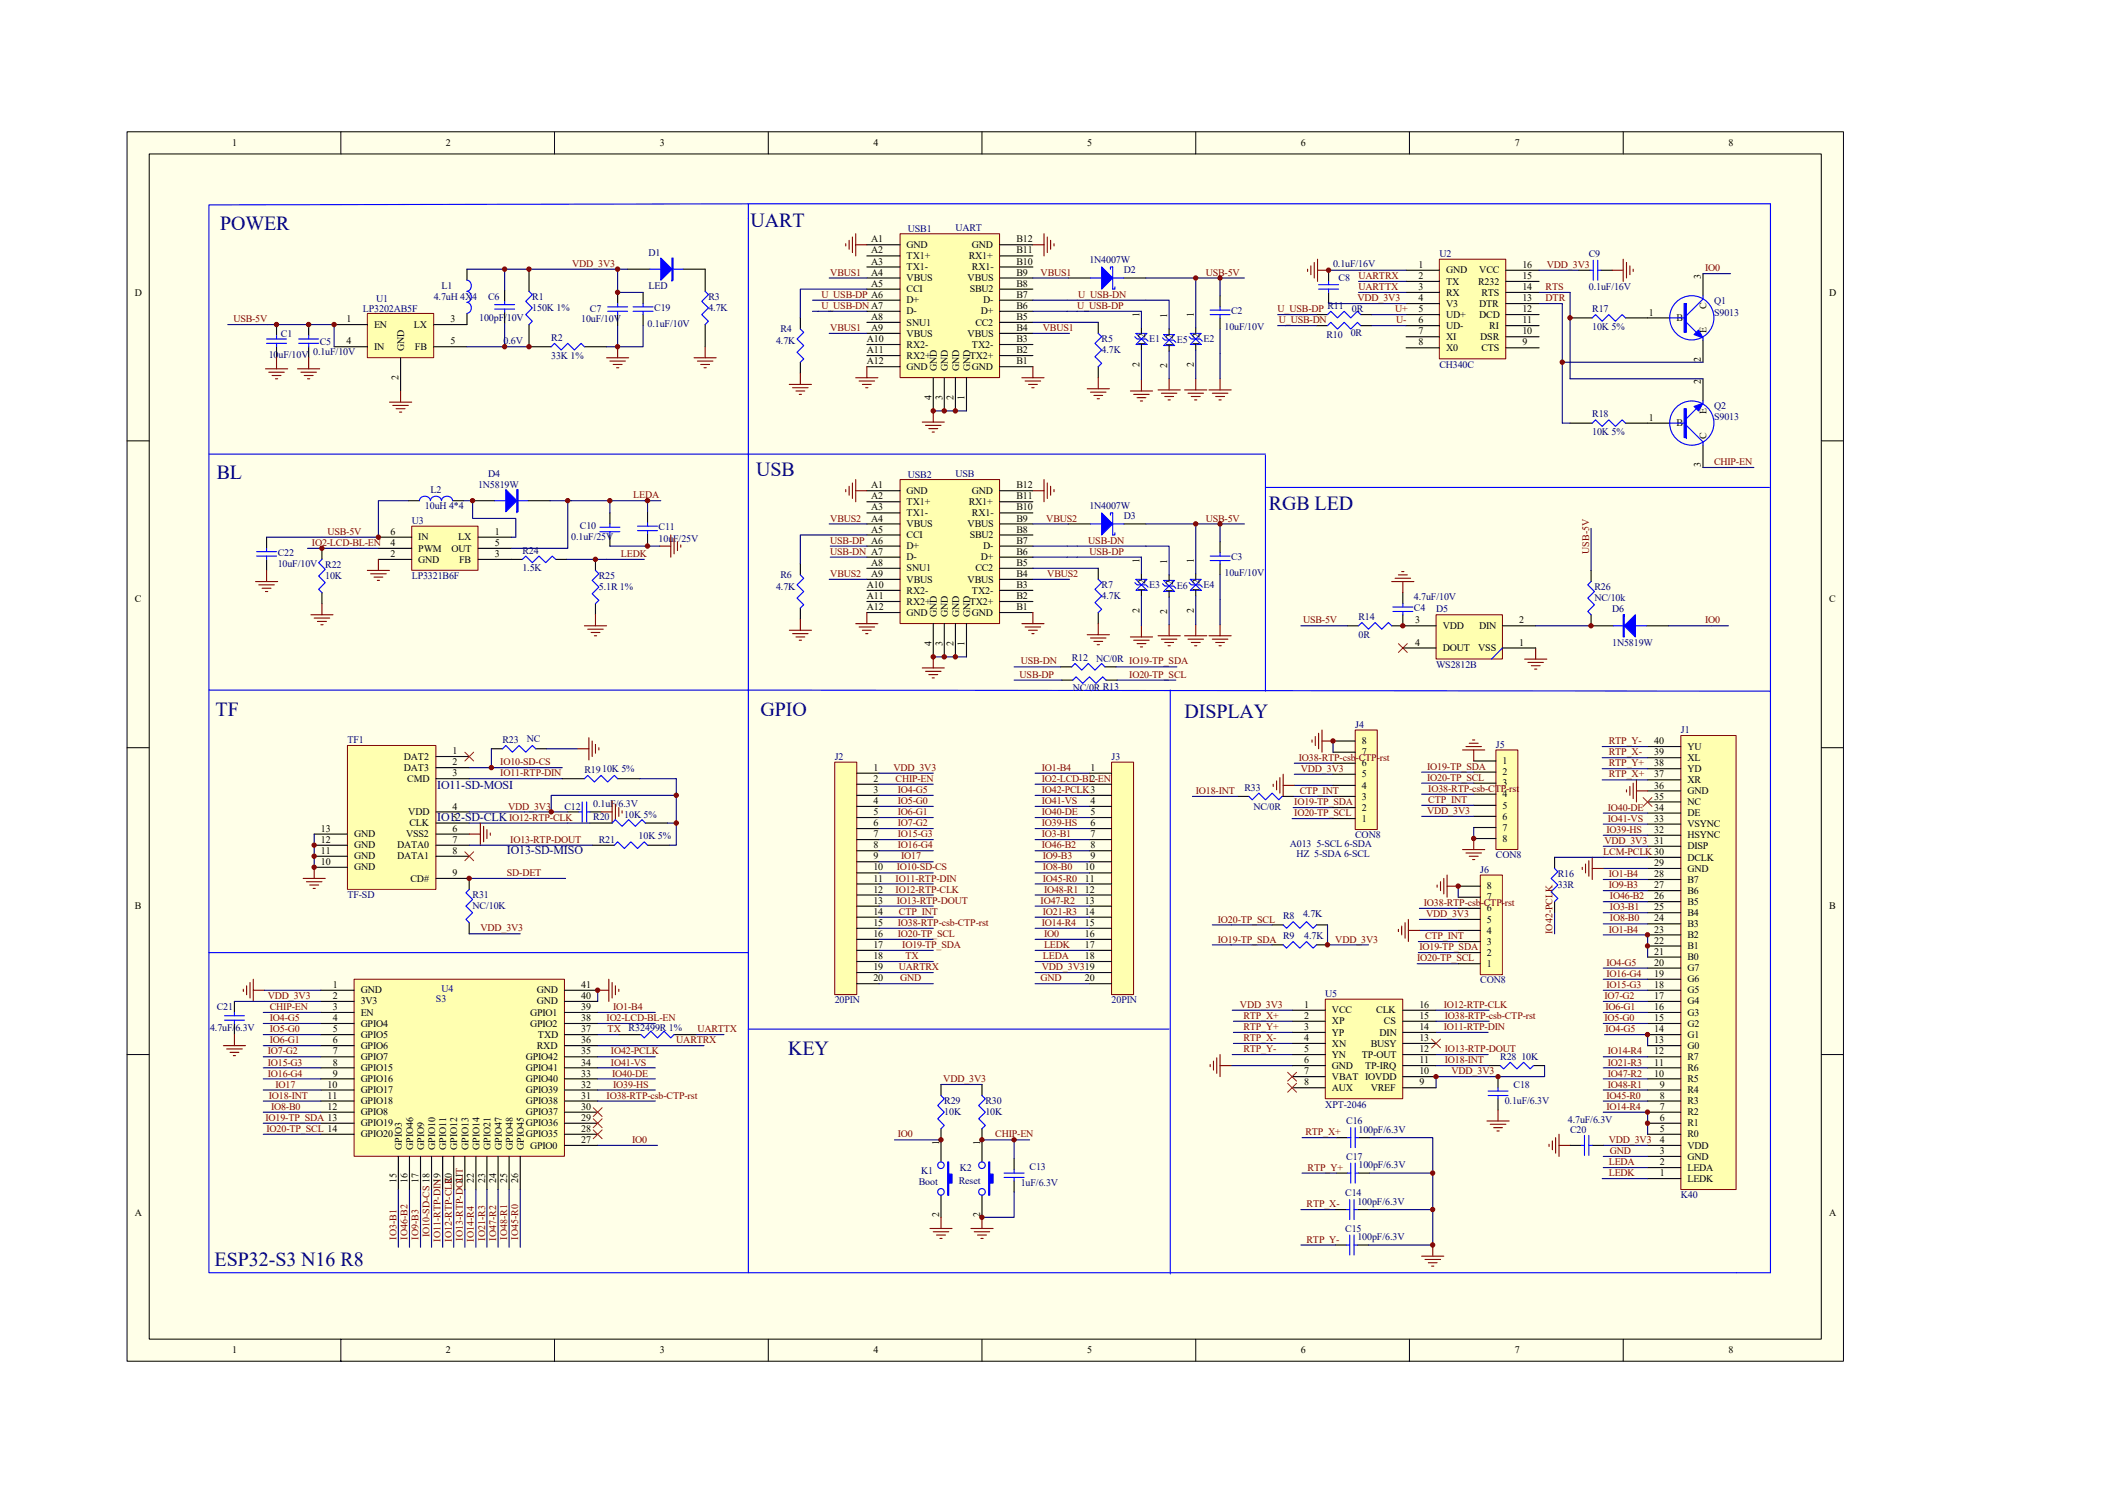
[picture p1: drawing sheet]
<svg xmlns="http://www.w3.org/2000/svg" width="420mm" height="297mm" viewBox="0 0 420 297" stroke-linecap="round" stroke-linejoin="round" font-family="sans-serif">
<defs><g id="words">
<g font-size="4" fill="#000080">
<text x="43.9" y="46">POWER</text>
<text x="149.7" y="45.3">UART</text>
<text x="43.2" y="95.5">BL</text>
<text x="150.8" y="95">USB</text>
<text x="253.1" y="101.6">RGB LED</text>
<text x="43" y="142.7">TF</text>
<text x="151.7" y="142.7">GPIO</text>
<text x="236.3" y="143.2">DISPLAY</text>
<text x="157.3" y="210.4">KEY</text>
<text x="42.8" y="252.6">ESP32-S3 N16 R8</text>
</g>
<g font-size="2.4" fill="#000080">
<text x="87.2" y="157.4">IO11-SD-MOSI</text>
<text x="87.2" y="163.8">IO12-SD-CLK</text>
<text x="101.1" y="170.5">IO13-SD-MISO</text>
</g>
<g font-size="2">
<text x="46.3" y="29.1">1</text>
<text x="89" y="29.1">2</text>
<text x="131.6" y="29.1">3</text>
<text x="174.3" y="29.1">4</text>
<text x="216.9" y="29.1">5</text>
<text x="259.5" y="29.1">6</text>
<text x="302.2" y="29.1">7</text>
<text x="344.8" y="29.1">8</text>
<text x="173.8" y="48.4">A1</text>
<text x="173.8" y="50.6">A2</text>
<text x="173.8" y="52.8">A3</text>
<text x="180.9" y="49.5">GND</text>
<text x="180.9" y="51.7">TX1+</text>
<text x="180.9" y="53.9">TX1-</text>
<text x="193.3" y="51.7">RX1+</text>
<text x="193.9" y="53.9">RX1-</text>
<text x="193.9" y="49.5">GND</text>
<text x="202.8" y="50.6">B11</text>
<text x="202.8" y="52.8">B10</text>
<text x="202.8" y="48.4">B12</text>
<text x="283" y="53.4">1</text>
<text x="303.7" y="53.4">16</text>
<text x="26.9" y="59">D</text>
<text x="173.8" y="55">A4</text>
<text x="173.8" y="57.2">A5</text>
<text x="180.9" y="56.1">VBUS</text>
<text x="180.9" y="58.3">CCI</text>
<text x="193" y="56.1">VBUS</text>
<text x="193.5" y="58.3">SBU2</text>
<text x="202.8" y="57.2">B8</text>
<text x="202.8" y="55">B9</text>
<text x="202.8" y="59.4">B7</text>
<text x="283" y="55.6">2</text>
<text x="283" y="57.9">3</text>
<text x="288.5" y="54.5">GND</text>
<text x="288.5" y="56.8">TX</text>
<text x="288.5" y="59">RX</text>
<text x="294.9" y="56.8">R232</text>
<text x="295.1" y="54.5">VCC</text>
<text x="295.6" y="59">RTS</text>
<text x="303.7" y="57.9">14</text>
<text x="303.7" y="55.6">15</text>
<text x="339.4" y="55.7" transform="rotate(-90 339.4 55.7)">3</text>
<text x="364.9" y="59">D</text>
<text x="69.1" y="64.3">1</text>
<text x="74.6" y="65.4">EN</text>
<text x="82.6" y="65.4">LX</text>
<text x="89.9" y="64.3">3</text>
<text x="173.8" y="63.8">A8</text>
<text x="180.9" y="60.5">D+</text>
<text x="180.9" y="62.7">D-</text>
<text x="180.9" y="64.9">SNU1</text>
<text x="194.6" y="64.9">CC2</text>
<text x="195.7" y="62.7">D+</text>
<text x="196.1" y="60.5">D-</text>
<text x="202.8" y="63.8">B5</text>
<text x="202.8" y="61.6">B6</text>
<text x="227.3" y="63.2" transform="rotate(-90 227.3 63.2)">1</text>
<text x="232.9" y="63.4" transform="rotate(-90 232.9 63.4)">1</text>
<text x="238.2" y="63.2" transform="rotate(-90 238.2 63.2)">1</text>
<text x="283" y="60.1">4</text>
<text x="283" y="62.3">5</text>
<text x="283" y="64.5">6</text>
<text x="288.5" y="61.2">V3</text>
<text x="288.5" y="63.4">UD+</text>
<text x="288.5" y="65.6">UD-</text>
<text x="295.1" y="63.4">DCD</text>
<text x="295.1" y="61.2">DTR</text>
<text x="297.1" y="65.6">RI</text>
<text x="303.7" y="62.3">12</text>
<text x="303.7" y="60.1">13</text>
<text x="303.7" y="64.5">11</text>
<text x="328.9" y="62.9">1</text>
<text x="334.4" y="64.1">B</text>
<text x="340.5" y="61.7" transform="rotate(-90 340.5 61.7)">C</text>
<text x="69.1" y="68.7">4</text>
<text x="74.6" y="69.8">IN</text>
<text x="80.6" y="70" transform="rotate(-90 80.6 70)">GND</text>
<text x="82.8" y="69.8">FB</text>
<text x="89.9" y="68.7">5</text>
<text x="172.9" y="68.2">A10</text>
<text x="172.9" y="70.5">A11</text>
<text x="173.8" y="66">A9</text>
<text x="180.9" y="67.1">VBUS</text>
<text x="180.9" y="69.4">RX2-</text>
<text x="180.9" y="71.6">RX2+</text>
<text x="193" y="67.1">VBUS</text>
<text x="193.5" y="71.6">TX2+</text>
<text x="193.9" y="69.4">TX2-</text>
<text x="202.8" y="70.5">B2</text>
<text x="202.8" y="66">B4</text>
<text x="202.8" y="68.2">B3</text>
<text x="228.4" y="68.9" transform="rotate(-90 228.4 68.9)">1</text>
<text x="228.4" y="67.4" transform="rotate(-90 228.4 67.4)">2</text>
<text x="234" y="69.2" transform="rotate(-90 234 69.2)">1</text>
<text x="234" y="67.6" transform="rotate(-90 234 67.6)">2</text>
<text x="239.3" y="68.9" transform="rotate(-90 239.3 68.9)">1</text>
<text x="239.3" y="67.4" transform="rotate(-90 239.3 67.4)">2</text>
<text x="283" y="66.7">7</text>
<text x="283" y="68.9">8</text>
<text x="288.5" y="67.8">XI</text>
<text x="288.5" y="70">X0</text>
<text x="295.3" y="67.8">DSR</text>
<text x="295.6" y="70">CTS</text>
<text x="303.7" y="68.9">9</text>
<text x="303.7" y="66.7">10</text>
<text x="340.5" y="66.5" transform="rotate(-90 340.5 66.5)">E</text>
<text x="79.5" y="75.8" transform="rotate(-90 79.5 75.8)">2</text>
<text x="172.9" y="72.7">A12</text>
<text x="180.9" y="73.8">GND</text>
<text x="186.9" y="74" transform="rotate(-90 186.9 74)">GND</text>
<text x="189.1" y="74" transform="rotate(-90 189.1 74)">GND</text>
<text x="191.3" y="74" transform="rotate(-90 191.3 74)">GND</text>
<text x="193.5" y="74" transform="rotate(-90 193.5 74)">GND</text>
<text x="193.9" y="73.8">GND</text>
<text x="202.8" y="72.7">B1</text>
<text x="227.3" y="73.2" transform="rotate(-90 227.3 73.2)">2</text>
<text x="232.9" y="73.4" transform="rotate(-90 232.9 73.4)">2</text>
<text x="238.2" y="73.2" transform="rotate(-90 238.2 73.2)">2</text>
<text x="339.4" y="76.7" transform="rotate(-90 339.4 76.7)">2</text>
<text x="339.4" y="72.3" transform="rotate(-90 339.4 72.3)">2</text>
<text x="185.8" y="79.8" transform="rotate(-90 185.8 79.8)">4</text>
<text x="188" y="79.8" transform="rotate(-90 188 79.8)">3</text>
<text x="190.2" y="79.8" transform="rotate(-90 190.2 79.8)">2</text>
<text x="192.4" y="79.8" transform="rotate(-90 192.4 79.8)">1</text>
<text x="328.9" y="83.9">1</text>
<text x="340.5" y="82.6" transform="rotate(-90 340.5 82.6)">E</text>
<text x="334.4" y="85">B</text>
<text x="340.5" y="87.5" transform="rotate(-90 340.5 87.5)">C</text>
<text x="339.4" y="93.3" transform="rotate(-90 339.4 93.3)">3</text>
<text x="173.8" y="97.4">A1</text>
<text x="173.8" y="99.6">A2</text>
<text x="173.8" y="101.8">A3</text>
<text x="180.9" y="98.5">GND</text>
<text x="180.9" y="100.7">TX1+</text>
<text x="193.3" y="100.7">RX1+</text>
<text x="193.9" y="98.5">GND</text>
<text x="202.8" y="99.6">B11</text>
<text x="202.8" y="101.8">B10</text>
<text x="202.8" y="97.4">B12</text>
<text x="77.9" y="106.7">6</text>
<text x="83.4" y="107.8">IN</text>
<text x="91.4" y="107.8">LX</text>
<text x="98.7" y="106.7">1</text>
<text x="173.8" y="104.1">A4</text>
<text x="173.8" y="106.3">A5</text>
<text x="180.9" y="102.9">TX1-</text>
<text x="180.9" y="105.2">VBUS</text>
<text x="180.9" y="107.4">CCI</text>
<text x="193" y="105.2">VBUS</text>
<text x="193.5" y="107.4">SBU2</text>
<text x="193.9" y="102.9">RX1-</text>
<text x="202.8" y="106.3">B8</text>
<text x="202.8" y="104.1">B9</text>
<text x="77.9" y="108.9">4</text>
<text x="77.9" y="111.1">2</text>
<text x="83.4" y="110">PWM</text>
<text x="83.4" y="112.2">GND</text>
<text x="90.1" y="110">OUT</text>
<text x="91.6" y="112.2">FB</text>
<text x="98.7" y="111.1">3</text>
<text x="98.7" y="108.9">5</text>
<text x="173.8" y="112.9">A8</text>
<text x="180.9" y="109.6">D+</text>
<text x="180.9" y="111.8">D-</text>
<text x="180.9" y="114">SNU1</text>
<text x="194.6" y="114">CC2</text>
<text x="195.7" y="111.8">D+</text>
<text x="196.1" y="109.6">D-</text>
<text x="202.8" y="112.9">B5</text>
<text x="202.8" y="110.7">B6</text>
<text x="202.8" y="108.5">B7</text>
<text x="227.3" y="112.2" transform="rotate(-90 227.3 112.2)">1</text>
<text x="232.9" y="112.5" transform="rotate(-90 232.9 112.5)">1</text>
<text x="238.2" y="112.2" transform="rotate(-90 238.2 112.2)">1</text>
<text x="172.9" y="117.3">A10</text>
<text x="172.9" y="119.5">A11</text>
<text x="173.8" y="115.1">A9</text>
<text x="180.9" y="116.2">VBUS</text>
<text x="180.9" y="118.4">RX2-</text>
<text x="193" y="116.2">VBUS</text>
<text x="193.9" y="118.4">TX2-</text>
<text x="202.8" y="119.5">B2</text>
<text x="202.8" y="115.1">B4</text>
<text x="202.8" y="117.3">B3</text>
<text x="228.4" y="118" transform="rotate(-90 228.4 118)">1</text>
<text x="228.4" y="116.5" transform="rotate(-90 228.4 116.5)">2</text>
<text x="234" y="118.2" transform="rotate(-90 234 118.2)">1</text>
<text x="234" y="116.7" transform="rotate(-90 234 116.7)">2</text>
<text x="239.3" y="118" transform="rotate(-90 239.3 118)">1</text>
<text x="239.3" y="116.5" transform="rotate(-90 239.3 116.5)">2</text>
<text x="26.9" y="120.2">C</text>
<text x="172.9" y="121.7">A12</text>
<text x="180.9" y="120.6">RX2+</text>
<text x="180.9" y="122.8">GND</text>
<text x="186.9" y="123.1" transform="rotate(-90 186.9 123.1)">GND</text>
<text x="189.1" y="123.1" transform="rotate(-90 189.1 123.1)">GND</text>
<text x="191.3" y="123.1" transform="rotate(-90 191.3 123.1)">GND</text>
<text x="193.5" y="120.6">TX2+</text>
<text x="193.5" y="123.1" transform="rotate(-90 193.5 123.1)">GND</text>
<text x="193.9" y="122.8">GND</text>
<text x="202.8" y="121.7">B1</text>
<text x="227.3" y="122.2" transform="rotate(-90 227.3 122.2)">2</text>
<text x="232.9" y="122.4" transform="rotate(-90 232.9 122.4)">2</text>
<text x="238.2" y="122.2" transform="rotate(-90 238.2 122.2)">2</text>
<text x="282.3" y="124.4">3</text>
<text x="287.8" y="125.5">VDD</text>
<text x="295.1" y="125.5">DIN</text>
<text x="303.1" y="124.4">2</text>
<text x="364.9" y="120.2">C</text>
<text x="185.8" y="128.8" transform="rotate(-90 185.8 128.8)">4</text>
<text x="188" y="128.8" transform="rotate(-90 188 128.8)">3</text>
<text x="190.2" y="128.8" transform="rotate(-90 190.2 128.8)">2</text>
<text x="192.4" y="128.8" transform="rotate(-90 192.4 128.8)">1</text>
<text x="282.3" y="128.8">4</text>
<text x="287.8" y="129.9">DOUT</text>
<text x="294.9" y="129.9">VSS</text>
<text x="303.1" y="128.8">1</text>
<text x="271.7" y="148.5">8</text>
<text x="330" y="148.5">40</text>
<text x="336.6" y="149.6">YU</text>
<text x="80.6" y="151.6">DAT2</text>
<text x="80.6" y="153.8">DAT3</text>
<text x="81.2" y="156">CMD</text>
<text x="90.3" y="154.9">3</text>
<text x="90.3" y="150.5">1</text>
<text x="90.3" y="152.7">2</text>
<text x="174.3" y="153.8">1</text>
<text x="174.3" y="156">2</text>
<text x="217.6" y="153.8">1</text>
<text x="217.6" y="156">2</text>
<text x="271.7" y="155.1">5</text>
<text x="271.7" y="152.9">6</text>
<text x="271.7" y="150.7">7</text>
<text x="299.8" y="152.4">1</text>
<text x="299.8" y="154.6">2</text>
<text x="330" y="155.1">37</text>
<text x="330" y="152.9">38</text>
<text x="330" y="150.7">39</text>
<text x="336.6" y="154">YD</text>
<text x="336.6" y="151.8">XL</text>
<text x="90.3" y="161.5">4</text>
<text x="174.3" y="158.2">3</text>
<text x="174.3" y="160.4">4</text>
<text x="217.6" y="160.4">4</text>
<text x="271.7" y="161.7">2</text>
<text x="271.7" y="159.5">3</text>
<text x="271.7" y="157.3">4</text>
<text x="299.8" y="156.9">3</text>
<text x="299.8" y="159.1">4</text>
<text x="299.8" y="161.3">5</text>
<text x="330" y="161.7">34</text>
<text x="330" y="159.5">35</text>
<text x="330" y="157.3">36</text>
<text x="336.6" y="160.6">NC</text>
<text x="336.6" y="158.4">GND</text>
<text x="336.6" y="156.2">XR</text>
<text x="64" y="165.9">13</text>
<text x="70.6" y="167">GND</text>
<text x="81" y="167">VSS2</text>
<text x="81.5" y="162.6">VDD</text>
<text x="81.7" y="164.8">CLK</text>
<text x="90.3" y="165.9">6</text>
<text x="90.3" y="163.7">5</text>
<text x="174.3" y="162.6">5</text>
<text x="174.3" y="164.8">6</text>
<text x="174.3" y="167">7</text>
<text x="217.6" y="162.6">5</text>
<text x="217.6" y="164.8">6</text>
<text x="217.6" y="167">7</text>
<text x="271.7" y="163.9">1</text>
<text x="299.8" y="163.5">6</text>
<text x="299.8" y="165.7">7</text>
<text x="299.8" y="167.9">8</text>
<text x="330" y="166.1">32</text>
<text x="330" y="163.9">33</text>
<text x="336.6" y="167.2">HSYNC</text>
<text x="336.6" y="165">VSYNC</text>
<text x="336.6" y="162.8">DE</text>
<text x="64" y="172.6">10</text>
<text x="64" y="170.3">11</text>
<text x="64" y="168.1">12</text>
<text x="70.6" y="173.7">GND</text>
<text x="70.6" y="171.4">GND</text>
<text x="70.6" y="169.2">GND</text>
<text x="79.3" y="169.2">DATA0</text>
<text x="79.3" y="171.4">DATA1</text>
<text x="90.3" y="168.1">7</text>
<text x="90.3" y="170.3">8</text>
<text x="174.3" y="169.2">8</text>
<text x="174.3" y="171.4">9</text>
<text x="174.3" y="173.7">10</text>
<text x="216.5" y="173.7">10</text>
<text x="217.6" y="169.2">8</text>
<text x="217.6" y="171.4">9</text>
<text x="330" y="172.8">29</text>
<text x="330" y="168.4">31</text>
<text x="336.6" y="173.9">GND</text>
<text x="336.6" y="171.7">DCLK</text>
<text x="336.6" y="169.5">DISP</text>
<text x="81.9" y="175.9">CD#</text>
<text x="90.3" y="174.8">9</text>
<text x="174.3" y="175.9">11</text>
<text x="174.3" y="178.1">12</text>
<text x="216.5" y="175.9">11</text>
<text x="216.5" y="178.1">12</text>
<text x="296.7" y="179.6">7</text>
<text x="296.7" y="177.4">8</text>
<text x="330" y="179.4">26</text>
<text x="330" y="177.2">27</text>
<text x="330" y="175">28</text>
<text x="336.6" y="178.3">B6</text>
<text x="336.6" y="176.1">B7</text>
<text x="26.9" y="181.4">B</text>
<text x="174.3" y="180.3">13</text>
<text x="174.3" y="182.5">14</text>
<text x="174.3" y="184.7">15</text>
<text x="216.5" y="180.3">13</text>
<text x="216.5" y="182.5">14</text>
<text x="216.5" y="184.7">15</text>
<text x="296.7" y="184">5</text>
<text x="296.7" y="181.8">6</text>
<text x="330" y="183.8">24</text>
<text x="330" y="181.6">25</text>
<text x="336.6" y="184.9">B3</text>
<text x="336.6" y="182.7">B4</text>
<text x="336.6" y="180.5">B5</text>
<text x="364.9" y="181.4">B</text>
<text x="174.3" y="186.9">16</text>
<text x="174.3" y="189.1">17</text>
<text x="174.3" y="191.3">18</text>
<text x="216.5" y="186.9">16</text>
<text x="216.5" y="189.1">17</text>
<text x="216.5" y="191.3">18</text>
<text x="296.7" y="190.7">2</text>
<text x="296.7" y="188.5">3</text>
<text x="296.7" y="186.2">4</text>
<text x="330" y="190.5">21</text>
<text x="330" y="188.2">22</text>
<text x="330" y="186">23</text>
<text x="336.6" y="191.6">B0</text>
<text x="336.6" y="189.3">B1</text>
<text x="336.6" y="187.1">B2</text>
<text x="66.4" y="197.1">1</text>
<text x="115.9" y="197.1">41</text>
<text x="174.3" y="193.5">19</text>
<text x="174.3" y="195.7">20</text>
<text x="216.5" y="195.7">20</text>
<text x="296.7" y="192.9">1</text>
<text x="330" y="197.1">18</text>
<text x="330" y="194.9">19</text>
<text x="330" y="192.7">20</text>
<text x="336.6" y="196">G6</text>
<text x="336.6" y="193.8">G7</text>
<text x="66.4" y="199.3">2</text>
<text x="66.4" y="201.5">3</text>
<text x="66.4" y="203.7">4</text>
<text x="72" y="198.2">GND</text>
<text x="72" y="200.4">3V3</text>
<text x="72" y="202.6">EN</text>
<text x="105.8" y="202.6">GPIO1</text>
<text x="107.1" y="200.4">GND</text>
<text x="107.1" y="198.2">GND</text>
<text x="115.9" y="199.3">40</text>
<text x="115.9" y="203.7">38</text>
<text x="115.9" y="201.5">39</text>
<text x="260.2" y="201.1">1</text>
<text x="260.2" y="203.3">2</text>
<text x="265.7" y="202.2">VCC</text>
<text x="274.6" y="202.2">CLK</text>
<text x="283.2" y="203.3">15</text>
<text x="283.2" y="201.1">16</text>
<text x="330" y="203.7">15</text>
<text x="330" y="201.5">16</text>
<text x="330" y="199.3">17</text>
<text x="336.6" y="202.6">G3</text>
<text x="336.6" y="200.4">G4</text>
<text x="336.6" y="198.2">G5</text>
<text x="66.4" y="205.9">5</text>
<text x="66.4" y="208.1">6</text>
<text x="72" y="204.8">GPIO4</text>
<text x="72" y="207">GPIO5</text>
<text x="72" y="209.2">GPIO6</text>
<text x="105.8" y="204.8">GPIO2</text>
<text x="107.1" y="209.2">RXD</text>
<text x="107.3" y="207">TXD</text>
<text x="115.9" y="205.9">37</text>
<text x="115.9" y="208.1">36</text>
<text x="260.2" y="205.5">3</text>
<text x="260.2" y="207.7">4</text>
<text x="260.2" y="209.9">5</text>
<text x="265.7" y="204.4">XP</text>
<text x="265.7" y="206.6">YP</text>
<text x="265.7" y="208.8">XN</text>
<text x="273.5" y="208.8">BUSY</text>
<text x="275.2" y="206.6">DIN</text>
<text x="276.1" y="204.4">CS</text>
<text x="283.2" y="205.5">14</text>
<text x="283.2" y="207.7">13</text>
<text x="283.2" y="209.9">12</text>
<text x="330" y="208.1">13</text>
<text x="330" y="205.9">14</text>
<text x="336.6" y="209.2">G0</text>
<text x="336.6" y="207">G1</text>
<text x="336.6" y="204.8">G2</text>
<text x="66.4" y="210.3">7</text>
<text x="66.4" y="212.6">8</text>
<text x="66.4" y="214.8">9</text>
<text x="72" y="211.4">GPIO7</text>
<text x="72" y="213.7">GPIO15</text>
<text x="72" y="215.9">GPIO16</text>
<text x="104.9" y="215.9">GPIO40</text>
<text x="104.9" y="213.7">GPIO41</text>
<text x="104.9" y="211.4">GPIO42</text>
<text x="115.9" y="214.8">33</text>
<text x="115.9" y="212.6">34</text>
<text x="115.9" y="210.3">35</text>
<text x="260.2" y="212.1">6</text>
<text x="260.2" y="214.3">7</text>
<text x="265.7" y="211">YN</text>
<text x="265.7" y="213.2">GND</text>
<text x="265.7" y="215.4">VBAT IOVDD</text>
<text x="271.7" y="211">TP-OUT</text>
<text x="272.4" y="213.2">TP-IRQ</text>
<text x="283.2" y="214.3">10</text>
<text x="283.2" y="212.1">11</text>
<text x="330" y="214.8">10</text>
<text x="330" y="212.6">11</text>
<text x="330" y="210.3">12</text>
<text x="336.6" y="215.9">R5</text>
<text x="336.6" y="213.7">R6</text>
<text x="336.6" y="211.4">R7</text>
<text x="65.3" y="217">10</text>
<text x="65.3" y="219.2">11</text>
<text x="65.3" y="221.4">12</text>
<text x="72" y="218.1">GPIO17</text>
<text x="72" y="220.3">GPIO18</text>
<text x="104.9" y="220.3">GPIO38</text>
<text x="104.9" y="218.1">GPIO39</text>
<text x="115.9" y="221.4">30</text>
<text x="115.9" y="219.2">31</text>
<text x="115.9" y="217">32</text>
<text x="260.2" y="216.5">8</text>
<text x="265.7" y="217.6">AUX</text>
<text x="273.5" y="217.6">VREF</text>
<text x="283.2" y="216.5">9</text>
<text x="331.1" y="221.4">7</text>
<text x="331.1" y="219.2">8</text>
<text x="331.1" y="217">9</text>
<text x="336.6" y="220.3">R3</text>
<text x="336.6" y="218.1">R4</text>
<text x="72" y="222.5">GPIO8</text>
<text x="72" y="224.7">GPIO19</text>
<text x="72" y="226.9">GPIO20</text>
<text x="104.9" y="226.9">GPIO35</text>
<text x="104.9" y="224.7">GPIO36</text>
<text x="104.9" y="222.5">GPIO37</text>
<text x="115.9" y="225.8">28</text>
<text x="115.9" y="223.6">29</text>
<text x="331.1" y="225.8">5</text>
<text x="331.1" y="223.6">6</text>
<text x="336.6" y="226.9">R0</text>
<text x="336.6" y="224.7">R1</text>
<text x="336.6" y="222.5">R2</text>
<text x="80.2" y="229.4" transform="rotate(-90 80.2 229.4)">GPIO3</text>
<text x="82.4" y="229.4" transform="rotate(-90 82.4 229.4)">GPIO46</text>
<text x="84.6" y="229.4" transform="rotate(-90 84.6 229.4)">GPIO9</text>
<text x="86.8" y="229.4" transform="rotate(-90 86.8 229.4)">GPIO10</text>
<text x="89" y="229.4" transform="rotate(-90 89 229.4)">GPIO11</text>
<text x="91.2" y="229.4" transform="rotate(-90 91.2 229.4)">GPIO12</text>
<text x="93.4" y="229.4" transform="rotate(-90 93.4 229.4)">GPIO13</text>
<text x="95.7" y="229.4" transform="rotate(-90 95.7 229.4)">GPIO14</text>
<text x="97.9" y="229.4" transform="rotate(-90 97.9 229.4)">GPIO21</text>
<text x="100.1" y="229.4" transform="rotate(-90 100.1 229.4)">GPIO47</text>
<text x="102.3" y="229.4" transform="rotate(-90 102.3 229.4)">GPIO48</text>
<text x="104.5" y="229.4" transform="rotate(-90 104.5 229.4)">GPIO45</text>
<text x="105.8" y="229.1">GPIO0</text>
<text x="115.9" y="228">27</text>
<text x="187.4" y="228.5" transform="rotate(-90 187.4 228.5)">1</text>
<text x="195.5" y="228.5" transform="rotate(-90 195.5 228.5)">1</text>
<text x="331.1" y="232.4">2</text>
<text x="331.1" y="230.2">3</text>
<text x="331.1" y="228">4</text>
<text x="336.6" y="233.5">LEDA</text>
<text x="336.6" y="231.3">GND</text>
<text x="336.6" y="229.1">VDD</text>
<text x="79.1" y="236" transform="rotate(-90 79.1 236)">15</text>
<text x="81.3" y="236" transform="rotate(-90 81.3 236)">16</text>
<text x="83.5" y="236" transform="rotate(-90 83.5 236)">17</text>
<text x="87.9" y="236" transform="rotate(-90 87.9 236)">19</text>
<text x="90.1" y="236" transform="rotate(-90 90.1 236)">20</text>
<text x="92.3" y="236" transform="rotate(-90 92.3 236)">21</text>
<text x="94.6" y="236" transform="rotate(-90 94.6 236)">22</text>
<text x="96.8" y="236" transform="rotate(-90 96.8 236)">23</text>
<text x="99" y="236" transform="rotate(-90 99 236)">24</text>
<text x="101.2" y="236" transform="rotate(-90 101.2 236)">25</text>
<text x="103.4" y="236" transform="rotate(-90 103.4 236)">26</text>
<text x="331.1" y="234.7">1</text>
<text x="336.6" y="235.8">LEDK</text>
<text x="26.9" y="242.6">A</text>
<text x="187.4" y="242.8" transform="rotate(-90 187.4 242.8)">2</text>
<text x="195.5" y="242.8" transform="rotate(-90 195.5 242.8)">2</text>
<text x="364.9" y="242.6">A</text>
<text x="46.3" y="270">1</text>
<text x="89" y="270">2</text>
<text x="131.6" y="270">3</text>
<text x="174.3" y="270">4</text>
<text x="216.9" y="270">5</text>
<text x="259.5" y="270">6</text>
<text x="302.2" y="270">7</text>
<text x="344.8" y="270">8</text>
</g>
<g font-size="2" fill="#000080">
<text x="181.1" y="46.4">USB1</text>
<text x="190.6" y="46.1">UART</text>
<text x="129.4" y="51">D1</text>
<text x="217.3" y="52.6">1N4007W</text>
<text x="265.9" y="53.2">0.1uF/16V</text>
<text x="287.2" y="51.2">U2</text>
<text x="317" y="51.2">C9</text>
<text x="86.5" y="59.9">4.7uH 4X4</text>
<text x="88.1" y="57.6">L1</text>
<text x="97.4" y="59.9">C6</text>
<text x="106.2" y="59.9">R1</text>
<text x="129.4" y="57.6">LED</text>
<text x="141.3" y="59.9">R3</text>
<text x="224.2" y="54.5">D2</text>
<text x="267" y="56.1">C8</text>
<text x="317" y="57.9">0.1uF/16V</text>
<text x="72.4" y="62.3">LP3202AB5F</text>
<text x="75.1" y="60.3">U1</text>
<text x="95.6" y="64.1">100pF/10V</text>
<text x="106.2" y="62.1">150K 1%</text>
<text x="115.9" y="64.3">10uF/10V</text>
<text x="117.7" y="62.3">C7</text>
<text x="129.2" y="65.2">0.1uF/10V</text>
<text x="130.5" y="62.1">C19</text>
<text x="141.3" y="62.1">4.7K</text>
<text x="244.3" y="65.8">10uF/10V</text>
<text x="245.6" y="62.7">C2</text>
<text x="264.8" y="61.6">R11</text>
<text x="269.7" y="62.3">0R</text>
<text x="317.7" y="62.3">R17</text>
<text x="317.7" y="65.8">10K 5%</text>
<text x="342" y="60.7">Q1</text>
<text x="342" y="62.9">S9013</text>
<text x="53.6" y="71.4">10uF/10V</text>
<text x="56.1" y="67.1">C1</text>
<text x="62.5" y="70.9">0.1uF/10V</text>
<text x="63.8" y="68.9">C5</text>
<text x="100.5" y="68.7">0.6V</text>
<text x="110" y="68">R2</text>
<text x="110" y="71.6">33K 1%</text>
<text x="154.8" y="68.7">4.7K</text>
<text x="155.7" y="66.3">R4</text>
<text x="219.8" y="68.2">R5</text>
<text x="219.8" y="70.5">4.7K</text>
<text x="229.3" y="68.2">E1</text>
<text x="234.8" y="68.5">E5</text>
<text x="240.1" y="68.2">E2</text>
<text x="264.6" y="67.4">R10</text>
<text x="269.5" y="66.9">0R</text>
<text x="287.2" y="73.3">CH340C</text>
<text x="317.7" y="83.3">R18</text>
<text x="342" y="81.5">Q2</text>
<text x="342" y="83.7">S9013</text>
<text x="317.7" y="86.8">10K 5%</text>
<text x="97.4" y="95.2">D4</text>
<text x="181.1" y="95.4">USB2</text>
<text x="190.6" y="95.2">USB</text>
<text x="84.8" y="101.6">10uH 4*4</text>
<text x="85.9" y="98.3">L2</text>
<text x="95.4" y="97.4">1N5819W</text>
<text x="217.3" y="101.6">1N4007W</text>
<text x="82.1" y="104.5">U3</text>
<text x="113.9" y="107.8">0.1uF/25V</text>
<text x="115.7" y="105.6">C10</text>
<text x="131.4" y="105.8">C11</text>
<text x="224.2" y="103.6">D3</text>
<text x="55.4" y="110.9">C22</text>
<text x="55.4" y="113.1">10uF/10V</text>
<text x="64.9" y="113.3">R22</text>
<text x="104.2" y="110.4">R24</text>
<text x="104.2" y="114">1.5K</text>
<text x="131.4" y="108">10uF/25V</text>
<text x="245.6" y="111.8">C3</text>
<text x="64.9" y="115.5">10K</text>
<text x="82.1" y="115.5">LP3321B6F</text>
<text x="119.5" y="115.5">R25</text>
<text x="119.5" y="117.8">5.1R 1%</text>
<text x="154.8" y="117.8">4.7K</text>
<text x="155.7" y="115.3">R6</text>
<text x="219.8" y="117.3">R7</text>
<text x="219.8" y="119.5">4.7K</text>
<text x="229.3" y="117.3">E3</text>
<text x="234.8" y="117.5">E6</text>
<text x="240.1" y="117.3">E4</text>
<text x="244.3" y="114.9">10uF/10V</text>
<text x="282.1" y="119.7">4.7uF/10V</text>
<text x="318.1" y="117.8">R26</text>
<text x="318.1" y="120">NC/10k</text>
<text x="271" y="123.7">R14</text>
<text x="282.1" y="121.9">C4</text>
<text x="286.5" y="122.2">D5</text>
<text x="321.6" y="122.2">D6</text>
<text x="213.8" y="131.9">R12</text>
<text x="271" y="127.3">0R</text>
<text x="321.6" y="128.8">1N5819W</text>
<text x="214" y="137.9">NC/0R R13</text>
<text x="218.7" y="132.1">NC/0R IO19-TP_SDA</text>
<text x="286.5" y="133.2">WS2812B</text>
<text x="69.3" y="148.3">TF1</text>
<text x="100.3" y="148.3">R23</text>
<text x="105.1" y="148">NC</text>
<text x="270.4" y="145.1">J4</text>
<text x="298.4" y="149.1">J5</text>
<text x="335.3" y="146.3">J1</text>
<text x="116.6" y="154.2">R1910K 5%</text>
<text x="166.5" y="151.6">J2</text>
<text x="221.8" y="151.6">J3</text>
<text x="112.6" y="161.5">C12</text>
<text x="118.4" y="161.1">0.1uF/6.3V</text>
<text x="248.3" y="157.7">R33</text>
<text x="250.1" y="161.5">NC/0R</text>
<text x="118.4" y="163.5">R20</text>
<text x="124.6" y="163.3">10K 5%</text>
<text x="127.4" y="167.5">10K 5%</text>
<text x="270.4" y="167.2">CON8</text>
<text x="119.5" y="168.1">R21</text>
<text x="257.3" y="169">A013 5-SCL 6-SDA</text>
<text x="258.7" y="171">HZ 5-SDA 6-SCL</text>
<text x="298.4" y="171.2">CON8</text>
<text x="69.3" y="179.2">TF-SD</text>
<text x="94.3" y="179.2">R31</text>
<text x="295.3" y="174.1">J6</text>
<text x="310.8" y="175">R16</text>
<text x="310.8" y="177.2">33R</text>
<text x="94.3" y="181.4">NC/10K</text>
<text x="256" y="183.4">R8</text>
<text x="260" y="182.9">4.7K</text>
<text x="256" y="187.3">R9</text>
<text x="260.2" y="187.3">4.7K</text>
<text x="88.1" y="198">U4</text>
<text x="295.3" y="196.2">CON8</text>
<text x="43.2" y="201.5">C21</text>
<text x="87" y="199.9">S3</text>
<text x="166.5" y="200.2">20PIN</text>
<text x="221.8" y="200.2">20PIN</text>
<text x="264.4" y="198.8">U5</text>
<text x="41.9" y="205.7">4.7uF/6.3V</text>
<text x="125.4" y="205.7">R32499R 1%</text>
<text x="299.3" y="211.4">R28 10K</text>
<text x="188.4" y="220.3">R29</text>
<text x="196.6" y="220.3">R30</text>
<text x="264.4" y="220.9">XPT-2046</text>
<text x="300.2" y="220.3">0.1uF/6.3V</text>
<text x="302" y="217">C18</text>
<text x="188.4" y="222.5">10K</text>
<text x="196.6" y="222.5">10K</text>
<text x="268.6" y="224.3">C16</text>
<text x="271" y="226">100pF/6.3V</text>
<text x="312.8" y="224">4.7uF/6.3V</text>
<text x="313.2" y="226">C20</text>
<text x="191.5" y="233.5">K2</text>
<text x="205.4" y="233.3">C13</text>
<text x="268.6" y="231.3">C17</text>
<text x="271" y="233.1">100pF/6.3V</text>
<text x="183.3" y="236.4">Boot</text>
<text x="183.8" y="234.2">K1</text>
<text x="191.3" y="236.2">Reset</text>
<text x="203.7" y="236.6">1uF/6.3V</text>
<text x="268.4" y="238.6">C14</text>
<text x="335.3" y="239.1">K40</text>
<text x="268.4" y="245.7">C15</text>
<text x="270.8" y="240.4">100pF/6.3V</text>
<text x="270.8" y="247.5">100pF/6.3V</text>
</g>
<g font-size="2" fill="#800000">
<text x="114.2" y="53.2">VDD_3V3</text>
<text x="308.6" y="53.4">VDD_3V3</text>
<text x="163.9" y="59.4">U_USB-DP A6</text>
<text x="165.6" y="55">VBUS1</text>
<text x="207.6" y="55">VBUS1</text>
<text x="215.1" y="59.4">U_USB-DN</text>
<text x="240.5" y="55">USB-5V</text>
<text x="271" y="57.9">UARTTX</text>
<text x="271" y="55.6">UARTRX</text>
<text x="308.4" y="57.9">RTS</text>
<text x="340.2" y="54.1">IO0</text>
<text x="46.6" y="64.3">USB-5V</text>
<text x="163.9" y="61.6">U_USB-DNA7</text>
<text x="214.9" y="61.6">U_USB-DP</text>
<text x="254.9" y="62.3">U_USB-DP</text>
<text x="255.1" y="64.5">U_USB-DN</text>
<text x="270.8" y="60.1">VDD_3V3</text>
<text x="278.3" y="62.3">U+</text>
<text x="278.5" y="64.5">U-</text>
<text x="308.4" y="60.1">DTR</text>
<text x="165.6" y="66">VBUS1</text>
<text x="208.1" y="66">VBUS1</text>
<text x="342" y="92.8">CHIP-EN</text>
<text x="126.3" y="99.4">LEDA</text>
<text x="65.3" y="106.7">USB-5V</text>
<text x="165.6" y="104.1">VBUS2</text>
<text x="208.7" y="104.1">VBUS2</text>
<text x="240.5" y="104.1">USB-5V</text>
<text x="62.2" y="108.9">IO2-LCD-BL-EN</text>
<text x="123.9" y="111.1">LEDK</text>
<text x="165.6" y="110.7">USB-DN A7</text>
<text x="165.6" y="108.5">USB-DP A6</text>
<text x="217.1" y="108.5">USB-DN</text>
<text x="217.3" y="110.7">USB-DP</text>
<text x="317" y="110.5" transform="rotate(-90 317 110.5)">USB-5V</text>
<text x="165.6" y="115.1">VBUS2</text>
<text x="208.9" y="115.1">VBUS2</text>
<text x="260" y="124.4">USB-5V</text>
<text x="340.2" y="124.4">IO0</text>
<text x="203.4" y="135.2">USB-DP</text>
<text x="203.7" y="132.5">USB-DN</text>
<text x="225.3" y="135.2">IO20-TP_SCL</text>
<text x="321" y="148.5">RTP_Y-</text>
<text x="99.8" y="152.7">IO10-SD-CS</text>
<text x="99.8" y="154.9">IO11-RTP-DIN</text>
<text x="178.2" y="153.8">VDD_3V3</text>
<text x="178.7" y="156">CHIP-EN</text>
<text x="207.8" y="156">IO2-LCD-BL-EN</text>
<text x="207.8" y="153.8">IO1-B4</text>
<text x="259.1" y="151.8">IO38-RTP-csb-CTP-rst</text>
<text x="259.5" y="154">VDD_3V3</text>
<text x="284.7" y="155.8">IO20-TP_SCL</text>
<text x="284.7" y="153.5">IO19-TP_SDA</text>
<text x="321" y="150.7">RTP_X-</text>
<text x="321" y="152.9">RTP_Y+</text>
<text x="321" y="155.1">RTP_X+</text>
<text x="101.4" y="161.5">VDD_3V3</text>
<text x="179.1" y="158.2">IO4-G5</text>
<text x="179.1" y="160.4">IO5-G0</text>
<text x="207.8" y="160.4">IO41-VS</text>
<text x="207.8" y="158.2">IO42-PCLK3</text>
<text x="238.6" y="158.4">IO18-INT</text>
<text x="258.2" y="160.6">IO19-TP_SDA</text>
<text x="259.3" y="158.4">CTP_INT</text>
<text x="285" y="160.2">CTP_INT</text>
<text x="285" y="158">IO38-RTP-csb-CTP-rst</text>
<text x="320.7" y="161.7">IO40-DE</text>
<text x="101.6" y="163.7">IO12-RTP-CLK</text>
<text x="179.1" y="167">IO15-G3</text>
<text x="179.1" y="164.8">IO7-G2</text>
<text x="179.1" y="162.6">IO6-G1</text>
<text x="207.8" y="164.8">IO39-HS</text>
<text x="207.8" y="162.6">IO40-DE</text>
<text x="207.8" y="167">IO3-B1</text>
<text x="258.2" y="162.8">IO20-TP_SCL</text>
<text x="284.7" y="162.4">VDD_3V3</text>
<text x="320.5" y="166.1">IO39-HS</text>
<text x="320.7" y="163.9">IO41-VS</text>
<text x="101.8" y="168.1">IO13-RTP-DOUT</text>
<text x="178.9" y="173.7">IO10-SD-CS</text>
<text x="179.1" y="169.2">IO16-G4</text>
<text x="179.8" y="171.5">IO17</text>
<text x="207.8" y="169.2">IO46-B2</text>
<text x="208.1" y="171.5">IO9-B3</text>
<text x="208.1" y="173.7">IO8-B0</text>
<text x="319.9" y="170.6">LCM-PCLK30</text>
<text x="320.1" y="168.4">VDD_3V3</text>
<text x="101.1" y="174.8">SD-DET</text>
<text x="178.7" y="175.9">IO11-RTP-DIN</text>
<text x="178.7" y="178.1">IO12-RTP-CLK</text>
<text x="208.1" y="175.9">IO45-R0</text>
<text x="208.3" y="178.1">IO48-R1</text>
<text x="321" y="175">IO1-B4</text>
<text x="321" y="177.2">IO9-B3</text>
<text x="321.2" y="179.4">IO46-B2</text>
<text x="95.8" y="185.8">VDD_3V3</text>
<text x="178.9" y="180.3">IO13-RTP-DOUT</text>
<text x="179.1" y="184.7">IO38-RTP-csb-CTP-rst</text>
<text x="179.3" y="182.5">CTP_INT</text>
<text x="207.6" y="180.3">IO47-R2</text>
<text x="207.8" y="184.7">IO14-R4</text>
<text x="208.1" y="182.5">IO21-R3</text>
<text x="243" y="184">IO20-TP_SCL</text>
<text x="284.1" y="180.7">IO38-RTP-csb-CTP-rst</text>
<text x="284.5" y="182.9">VDD_3V3</text>
<text x="321.2" y="181.6">IO3-B1</text>
<text x="321.2" y="183.8">IO8-B0</text>
<text x="179.1" y="186.9">IO20-TP_SCL</text>
<text x="180" y="189.1">IO19-TP_SDA</text>
<text x="180.7" y="191.3">TX</text>
<text x="208.1" y="191.3">LEDA</text>
<text x="208.3" y="189.1">LEDK</text>
<text x="208.3" y="186.9">IO0</text>
<text x="243" y="188">IO19-TP_SDA</text>
<text x="266.4" y="188">VDD_3V3</text>
<text x="282.7" y="191.8">IO20-TP_SCL</text>
<text x="283.2" y="189.6">IO19-TP_SDA</text>
<text x="284.3" y="187.3">CTP_INT</text>
<text x="309.7" y="186.3" transform="rotate(-90 309.7 186.3)">IO42-PCLK</text>
<text x="321" y="186">IO1-B4</text>
<text x="179.3" y="193.5">UARTRX</text>
<text x="179.6" y="195.7">GND</text>
<text x="207.6" y="195.7">GND</text>
<text x="207.8" y="193.5">VDD_3V319</text>
<text x="320.5" y="192.7">IO4-G5</text>
<text x="320.5" y="194.9">IO16-G4</text>
<text x="320.5" y="197.1">IO15-G3</text>
<text x="53.4" y="199.3">VDD_3V3</text>
<text x="53.8" y="201.5">CHIP-EN</text>
<text x="53.8" y="203.7">IO4-G5</text>
<text x="121" y="203.7">IO2-LCD-BL-EN</text>
<text x="122.3" y="201.5">IO1-B4</text>
<text x="247.4" y="201.1">VDD_3V3</text>
<text x="248.1" y="203.3">RTP_X+</text>
<text x="288" y="201.1">IO12-RTP-CLK</text>
<text x="288.3" y="203.3">IO38-RTP-csb-CTP-rst</text>
<text x="320.1" y="199.3">IO7-G2</text>
<text x="320.1" y="203.7">IO5-G0</text>
<text x="320.3" y="201.5">IO6-G1</text>
<text x="53.8" y="208.1">IO6-G1</text>
<text x="53.8" y="205.9">IO5-G0</text>
<text x="121.2" y="205.9">TX</text>
<text x="134.9" y="208.1">UARTRX</text>
<text x="139.1" y="205.9">UARTTX</text>
<text x="248.1" y="209.9">RTP_Y-</text>
<text x="248.1" y="207.7">RTP_X-</text>
<text x="248.1" y="205.5">RTP_Y+</text>
<text x="288" y="205.5">IO11-RTP-DIN</text>
<text x="288.3" y="209.9">IO13-RTP-DOUT</text>
<text x="320.3" y="205.9">IO4-G5</text>
<text x="53.4" y="214.8">IO16-G4</text>
<text x="53.4" y="212.6">IO15-G3</text>
<text x="53.4" y="210.3">IO7-G2</text>
<text x="121.9" y="212.6">IO41-VS</text>
<text x="121.9" y="210.3">IO42-PCLK</text>
<text x="122.1" y="214.8">IO40-DE</text>
<text x="188.2" y="215.9">VDD_3V3</text>
<text x="288.3" y="212.1">IO18-INT</text>
<text x="289.6" y="214.3">VDD_3V3</text>
<text x="320.7" y="210.3">IO14-R4</text>
<text x="320.7" y="212.6">IO21-R3</text>
<text x="320.7" y="214.8">IO47-R2</text>
<text x="53.6" y="219.2">IO18-INT</text>
<text x="54.1" y="221.4">IO8-B0</text>
<text x="55" y="217">IO17</text>
<text x="121" y="219.2">IO38-RTP-csb-CTP-rst</text>
<text x="122.3" y="217">IO39-HS</text>
<text x="320.5" y="221.4">IO14-R4</text>
<text x="320.5" y="219.2">IO45-R0</text>
<text x="320.7" y="217">IO48-R1</text>
<text x="53" y="223.6">IO19-TP_SDA 13</text>
<text x="53.2" y="225.8">IO20-TP_SCL 14</text>
<text x="179.1" y="226.9">IO0</text>
<text x="198.6" y="226.9">CHIP-EN</text>
<text x="260.4" y="226.5">RTP_X+</text>
<text x="126.1" y="228">IO0</text>
<text x="260.9" y="233.5">RTP_Y+</text>
<text x="321" y="232.4">LEDA</text>
<text x="321" y="228">VDD_3V3</text>
<text x="321.2" y="230.2">GND</text>
<text x="321" y="234.7">LEDK</text>
<text x="260.7" y="240.8">RTP_X-</text>
<text x="79.1" y="247.3" transform="rotate(-90 79.1 247.3)">IO3-B1</text>
<text x="81.3" y="247.3" transform="rotate(-90 81.3 247.3)">IO46-B2</text>
<text x="83.5" y="247.3" transform="rotate(-90 83.5 247.3)">IO9-B3</text>
<text x="85.7" y="246.8" transform="rotate(-90 85.7 246.8)">IO10-SD-CS 18</text>
<text x="87.9" y="247.7" transform="rotate(-90 87.9 247.7)">IO11-RTP-DIN</text>
<text x="90.1" y="247.7" transform="rotate(-90 90.1 247.7)">IO12-RTP-CLK</text>
<text x="92.3" y="247.5" transform="rotate(-90 92.3 247.5)">IO13-RTP-DOUT</text>
<text x="94.6" y="247.7" transform="rotate(-90 94.6 247.7)">IO14-R4</text>
<text x="96.8" y="247.5" transform="rotate(-90 96.8 247.5)">IO21-R3</text>
<text x="99" y="247.5" transform="rotate(-90 99 247.5)">IO47-R2</text>
<text x="101.2" y="247.3" transform="rotate(-90 101.2 247.3)">IO48-R1</text>
<text x="103.4" y="247.3" transform="rotate(-90 103.4 247.3)">IO45-R0</text>
<text x="260.7" y="247.9">RTP_Y-</text>
</g>
</g></defs>
<path d="M25.3 26.3h342.5v245.2h-342.5z" fill="#ffffe8"/>
<g fill="none" stroke="#000" stroke-width=".2">
<path d="M25.3 26.3h342.5v245.2h-342.5zM29.8 30.7h333.6v236.4h-333.6zM68 26.3v4.4M110.6 26.3v4.4M153.3 26.3v4.4M195.9 26.3v4.4M238.6 26.3v4.4M281.2 26.3v4.4M323.8 26.3v4.4M25.3 87.9h4.5M363.4 87.9h4.4M25.3 149.2h4.5"/>
<path d="M363.4 149.2h4.4M25.3 210.4h4.5M363.4 210.4h4.4M68 267.2v4.4M110.6 267.2v4.4M153.3 267.2v4.4M195.9 267.2v4.4M238.6 267.2v4.4M281.2 267.2v4.4M323.8 267.2v4.4"/>
</g>
<path d="M61.6 64.7v2.3M61.6 69.2v2.2M253.8 184.5h2.2M253.8 188.5h2.2M262.6 184.5h2.2M262.6 188.5h2.2M123.5 206.4h4.4M134.5 206.4h4.4M187.7 216.3v2.2M187.7 225.2v2.2M202.3 231.1v2.2M202.3 235.6v2.2" fill="none" stroke="#000" stroke-width=".22"/>
<path d="M59.6 67.6h4M59.6 68.5h4M61.6 67v.6M61.6 68.5v.7M256 184.5l.7 .7 1.3-1.3 1.3 1.3 1.4-1.3 1.3 1.3 .6-.7M256 188.5l.7 .6 1.3-1.3 1.3 1.3 1.4-1.3 1.3 1.3 .6-.6M127.9 206.4l.6 .7 1.3-1.4 1.4 1.4 1.3-1.4 1.3 1.4 .7-.7M187.7 218.5l.7 .7-1.3 1.3 1.3 1.4-1.3 1.3 1.3 1.3-.7 .7M200.3 234h4M200.3 234.9h4M202.3 233.3v.7M202.3 234.9v.7" fill="none" stroke="#00f" stroke-width=".22"/>
<path d="M48.5 197.3v.5M49.2 196.7v1.7M49.9 196v3.1M50.5 195.3v4.5M50.5 197.5h2.2" fill="none" stroke="#800000" stroke-width=".22"/>
<path d="M73.3 62.5h13.2v8.9h-13.2z" fill="#ffffb0"/>
<path d="M73.3 62.5h13.2v8.9h-13.2z" fill="none" stroke="#800000" stroke-width=".2"/>
<g fill="none" stroke="#000" stroke-width=".22">
<path d="M93.2 53.7v2.2M100.7 57.9v2.2M105.5 53.7v4.4M123.2 58.3v2.3M55.2 64.7v2.3M55.2 69.2v2.2M66.7 64.7h6.6M66.7 69.2h6.6M79.9 71.4v6.6M86.5 69.2h6.7M93.2 62.5v2.2h-6.7M100.7 62.3v2.2"/>
<path d="M105.5 64.7v4.5h4.5M116.6 69.2h4.4M123.2 62.8v2.2"/>
</g>
<g fill="none" stroke="#800000" stroke-width=".22">
<path d="M53 73.6h4.4M53.6 74.3h3.1M54.3 74.9h1.8M55 75.6h.4M55.2 71.4v2.2M59.4 73.6h4.4M60 74.3h3.1M60.7 74.9h1.8M61.4 75.6h.4M61.6 71.4v2.2M79.9 78v2.2M121 71.4h4.4"/>
<path d="M121.7 72h3.1M122.3 72.7h1.8M123 73.4h.5M123.2 69.2v2.2M77.7 80.2h4.4M78.4 80.9h3.1M79 81.5h1.8M79.7 82.2h.4"/>
</g>
<g fill="none" stroke="#00f" stroke-width=".22">
<path d="M93.2 55.9a1.13 1.13 0 0 1 .8 1.1 1.13 1.13 0 0 1-.8 1.1 1.13 1.13 0 0 1 .8 1.1 1.13 1.13 0 0 1-.8 1.1 1.13 1.13 0 0 1 .8 1.1 1.13 1.13 0 0 1-.8 1.1M105.5 58.1l.7 .7-1.3 1.3 1.3 1.3-1.3 1.4 1.3 1.3-.7 .6M53.2 67.6h4M53.2 68.5h4M55.2 67v.6M55.2 68.5v.7M98.7 60.8h4M98.7 61.7h4M100.7 60.1v.7M100.7 61.7v.6M110 69.2l.6-.7 1.4 1.3 1.3-1.3 1.3 1.3 1.3-1.3 .7 .7M121.2 61.2h4"/>
<path d="M121.2 62.1h4M123.2 60.6v.6M123.2 62.1v.7"/>
</g>
<path d="M93.2 53.7h32M123.2 53.7v4.6M53.4 64.7h13.3v4.5M93.2 69.2h12.3M123.2 65v4.2h-2.2" fill="none" stroke="#000080" stroke-width=".22"/>
<path d="M70.7 195.4h41.9v35.3h-41.9z" fill="#ffffb0"/>
<path d="M70.6 195.3h42v35.4h-42z" fill="none" stroke="#800000" stroke-width=".2"/>
<g fill="none" stroke="#000" stroke-width=".22">
<path d="M125.2 53.7h4.4M136.3 53.7h4.4v4.4M140.7 64.7v4.5M64 197.5h6.6M64 199.8h6.6M112.6 197.5h6.6M112.6 199.8h6.6M64 202h6.6M64 204.2h6.6M64 206.4h6.6M64 208.6h6.6M64 210.8h6.6"/>
<path d="M64 213h6.6M64 215.2h6.6M64 217.4h6.6M64 219.6h6.6M112.6 202h6.6M112.6 204.2h6.6M112.6 206.4h6.6M112.6 208.6h6.6M112.6 210.8h6.6M112.6 213h6.6M112.6 215.2h6.6M112.6 217.4h6.6"/>
<path d="M112.6 219.6h6.6M64 221.9h6.6M64 224.1h6.6M64 226.3h6.6M79.5 230.7v6.6M81.7 230.7v6.6M83.9 230.7v6.6M86.1 230.7v6.6M88.3 230.7v6.6M90.5 230.7v6.6M92.7 230.7v6.6M94.9 230.7v6.6"/>
<path d="M97.1 230.7v6.6M99.4 230.7v6.6M101.6 230.7v6.6M103.8 230.7v6.6M112.6 221.9h6.6M112.6 224.1h6.6M112.6 226.3h6.6M112.6 228.5h6.6M187.7 227.4v4.4M187.7 238.4v4.4M195.9 227.4v4.4M195.9 238.4v4.4"/>
</g>
<g fill="none" stroke="#000080" stroke-width=".22">
<path d="M45.5 64.7h7.9M52.7 199.8h11.3M52.7 197.5h11.3M119.2 197.5v2.3M241.9 188.5h11.9M241.9 184.5h11.9M264.8 184.5v4h8.2M52.5 204.2h11.5M52.5 208.6h11.5M52.5 210.8h11.5M52.5 213h11.5M52.5 215.2h11.5"/>
<path d="M52.5 217.4h11.5M52.5 219.6h11.5M52.5 206.4h11.5M52.5 202h11.5M119.2 202h11.5M119.2 204.2h11.5M119.2 208.6h11.5M119.2 210.8h11.5M119.2 213h11.5M119.2 215.2h11.5M119.2 217.4h11.5M119.2 219.6h11.5"/>
<path d="M138.9 206.4h5.5M52.5 226.3h11.5M52.5 224.1h11.5M52.5 221.9h11.5M79.5 237.3v11.5M81.7 237.3v11.5M83.9 237.3v11.5M86.1 237.3v11.5M88.3 237.3v11.5M90.5 237.3v11.5M92.7 237.3v11.5M94.9 237.3v11.5"/>
<path d="M97.1 237.3v11.5M99.4 237.3v11.5M101.6 237.3v11.5M103.8 237.3v11.5M119.2 228.5h12"/>
</g>
<g fill="none" stroke="#800000" stroke-width=".22">
<path d="M138.5 71.4h4.4M139.1 72h3.1M139.8 72.7h1.8M140.5 73.4h.4M140.7 69.2v2.2M119.2 197.5h2.3M121.5 195.3v4.5M122.1 196v3.1M122.8 196.7v1.7M123.5 197.3v.5M193.7 245.1h4.4M194.4 245.7h3.1"/>
<path d="M195 246.4h1.8M195.7 247.1h.4M195.9 242.8v2.3"/>
</g>
<g fill="#00f" stroke="#00f" stroke-width=".22">
<path d="M131.8 51.5l2.3 2.2-2.3 2.2z"/>
<path d="M189.1 231.8h.2v2.4h.6v1.8h-.6v2.4h-.2z" fill-rule="evenodd"/>
<path d="M197.2 231.8h.3v2.4h.6v1.8h-.6v2.4h-.3z" fill-rule="evenodd"/>
<path d="M134.1 51.5v4.4h.2v-4.4z" fill-rule="evenodd"/>
</g>
<g fill="none" stroke="#00f" stroke-width=".22">
<path d="M129.6 53.7h6.7M140.7 58.1l.6 .7-1.3 1.3 1.3 1.3-1.3 1.4 1.3 1.3-.6 .6"/>
<circle cx="187.7" cy="232.4" r=".65"/>
<circle cx="187.7" cy="237.8" r=".65"/>
<circle cx="195.9" cy="237.8" r=".66"/>
<circle cx="195.9" cy="232.5" r=".66"/>
</g>
<path d="M69.3 148.7h17.7v28.7h-17.7z" fill="#ffffb0"/>
<path d="M69.3 148.7h17.7v28.7h-17.7z" fill="none" stroke="#800000" stroke-width=".2"/>
<g fill="none" stroke="#000" stroke-width=".22">
<path d="M87 150.9h6.6M87 153.1h6.6M87 155.3h6.6M98 149.4h2.3M106.9 149.4h2.2M112.2 155.3h4.4M123.2 155.3h4.4M62.7 166.4h6.6M62.7 168.6h6.6M62.7 170.8h6.6M62.7 173h6.6M87 162h6.6"/>
<path d="M87 164.2h6.6M87 166.4h6.6M87 168.6h6.6M87 170.8h6.6M87 175.2h6.6v2.2M113.3 162h2.2M117.7 162h2.2M117.7 164.2h4.4M118.1 168.6h4.5M128.7 164.2h4.5M129.2 168.6h4.4M93.6 184.1v2.2"/>
</g>
<g fill="none" stroke="#800000" stroke-width=".22">
<path d="M115.3 149.4h2.2M117.5 147.2v4.4M118.1 147.8v3.1M118.8 148.5v1.8M119.5 149.2v.4M122.1 159.8v4.4M60.5 175.2h4.4M61.1 175.9h3.1M61.8 176.6h1.8M62.5 177.2h.4M62.7 173v2.2M93.6 166.4h2.2"/>
<path d="M95.8 164.2v4.4M96.5 164.8v3.1M97.1 165.5v1.8M97.8 166.2v.4M119.9 162h2.2M122.8 160.4v3.1M123.5 161.1v1.8M124.1 161.8v.4M185.5 245.1h4.4M186.2 245.7h3.1M186.8 246.4h1.8M187.5 247.1h.4"/>
<path d="M187.7 242.8v2.3"/>
</g>
<g fill="none" stroke="#000080" stroke-width=".22">
<path d="M93.6 155.3h18.6M93.6 153.1h18.6M98 149.4v3.7M109.1 149.4h6.2M127.6 155.3h7.3v13.3h-1.3M134.9 158.7h-24.9v3.3M62.7 166.4v6.6M93.6 175.2h19.2M93.6 164.2h24.1M93.6 168.6h24.5M113.3 162h-19.7M133.2 164.2h1.7"/>
<path d="M93.6 186.3h10.2M130.7 208.6h9.8M178.5 227.4h9.2"/>
</g>
<path d="M100.3 149.4l.6-.7 1.3 1.4 1.4-1.4 1.3 1.4 1.3-1.4 .7 .7M116.2 160v4M116.6 155.3l.7-.6 1.3 1.3 1.3-1.3 1.3 1.3 1.4-1.3 .6 .6M117 160v4M93.6 177.4l-.6 .7 1.3 1.3-1.3 1.4 1.3 1.3-1.3 1.3 .6 .7M115.5 162h.7M117 162h.7M122.1 164.2l.7-.7 1.3 1.3 1.3-1.3 1.4 1.3 1.3-1.3 .6 .7M122.6 168.6l.6-.7 1.4 1.4 1.3-1.4 1.3 1.4 1.3-1.4 .7 .7" fill="none" stroke="#00f" stroke-width=".22"/>
<path d="M92.7 150.1l1.8 1.7M94.5 150.1l-1.8 1.7M92.7 169.9l1.8 1.8M94.5 169.9l-1.8 1.8" fill="none" stroke="#f00" stroke-width=".2"/>
<path d="M335.4 146.7h11v90.6h-11z" fill="#ffffb0"/>
<path d="M335.3 146.7h11.1v90.6h-11.1z" fill="none" stroke="#800000" stroke-width=".2"/>
<g fill="none" stroke="#000" stroke-width=".22">
<path d="M328.7 160h6.6M328.7 157.8h6.6M328.7 155.6h6.6M328.7 153.4h6.6M328.7 151.2h6.6M328.7 148.9h6.6M328.7 179.9h6.6M328.7 177.7h6.6M328.7 175.5h6.6M328.7 173.2h6.6M328.7 171h6.6M328.7 168.8h6.6"/>
<path d="M328.7 166.6h6.6M328.7 164.4h6.6M328.7 162.2h6.6M328.7 199.8h6.6M328.7 197.5h6.6M328.7 195.3h6.6M328.7 193.1h6.6M328.7 190.9h6.6M328.7 188.7h6.6M328.7 186.5h6.6M328.7 184.3h6.6M328.7 182.1h6.6"/>
<path d="M328.7 219.6h6.6M328.7 217.4h6.6M328.7 215.2h6.6M328.7 213h6.6M328.7 210.8h6.6M328.7 208.6h6.6M328.7 206.4h6.6M328.7 204.2h6.6M328.7 202h6.6M328.7 235.1h6.6M328.7 232.9h6.6M328.7 230.7h6.6"/>
<path d="M328.7 228.5h6.6M328.7 226.3h6.6M328.7 224.1h6.6M328.7 221.9h6.6"/>
</g>
<g fill="none" stroke="#000080" stroke-width=".22">
<path d="M319.9 162.2h8.8M319.9 164.4h8.8M319.9 166.6h8.8M319.9 168.8h8.8M319.9 171h8.8M319.9 173.2h8.8M319.9 175.5h8.8M319.9 177.7h8.8M319.9 179.9h8.8M319.9 182.1h8.8M319.9 184.3h8.8M319.9 186.5h8.8"/>
<path d="M319.9 193.1h8.8M319.9 195.3h8.8M319.9 197.5h8.8M319.9 199.8h8.8M319.9 202h8.8M319.9 204.2h8.8M319.9 210.8h8.8M319.9 213h8.8M319.9 215.2h8.8M319.9 217.4h8.8M319.9 219.6h8.8M319.6 235.1h9.1"/>
<path d="M319.9 228.5h8.8M319.9 230.7h8.8M319.9 232.9h8.8"/>
</g>
<path d="M82.2 105h13.2v8.8h-13.2z" fill="#ffffb0"/>
<path d="M82.1 105h13.3v8.8h-13.3z" fill="none" stroke="#800000" stroke-width=".2"/>
<g fill="none" stroke="#000" stroke-width=".22">
<path d="M81.5 99.9h2.2M90.3 99.9h2.2M94.3 99.9h4.4M105.3 99.9h4.4M64.2 109.4v2.2M64.2 118.2v2.2M75.5 107.2h6.6M75.5 109.4h6.6M75.5 111.6h6.6M95.4 107.2h6.6M95.4 109.4h6.6M95.4 111.6h8.8"/>
<path d="M110.9 111.6h2.2M118.8 111.6v2.2M121.7 102.3v2.2M121.7 106.7v2.2M129.2 102.1v2.2M129.2 106.5v2.2M118.8 120.4v2.2"/>
</g>
<g fill="none" stroke="#800000" stroke-width=".22">
<path d="M73.3 113.8h4.4M73.9 114.5h3.2M74.6 115.1h1.8M75.3 115.8h.4M75.5 111.6v2.2M131.6 108.9h2.2M133.8 106.7v4.4M134.5 107.4v3.1M135.2 108.1v1.7M135.8 108.7v.5M62 122.6h4.4M62.7 123.3h3.1"/>
<path d="M63.3 124h1.8M64 124.6h.5M64.2 120.4v2.2M116.6 124.8h4.4M117.3 125.5h3M117.9 126.2h1.8M118.6 126.8h.4M118.8 122.6v2.2"/>
</g>
<g fill="none" stroke="#00f" stroke-width=".22">
<path d="M83.7 99.9a1.12 1.12 0 0 1 1.1-.9 1.12 1.12 0 0 1 1.1 .9M85.9 99.9a1.12 1.12 0 0 1 1.1-.9 1.12 1.12 0 0 1 1.1 .9 1.15 1.15 0 0 1 1.1-.9 1.15 1.15 0 0 1 1.1 .9M98.7 99.9h6.6M64.2 111.6l-.6 .6 1.3 1.4-1.3 1.3 1.3 1.3-1.3 1.4 .6 .6M104.2 111.6l.7-.7 1.3 1.3 1.3-1.3 1.4 1.3 1.3-1.3 .7 .7M118.8 113.8l.7 .7-1.4 1.3 1.4 1.3-1.4 1.3 1.4 1.4-.7 .6M119.7 105.2h4M119.7 106.1h4M121.7 104.5v.7M121.7 106.1v.6M127.2 105h4M127.2 105.9h4"/>
<path d="M129.2 104.3v.7M129.2 105.9v.6"/>
</g>
<path d="M81.5 99.9h-6v7.3h-11.3M92.5 99.9h1.8v3.5h8.6v3.8h-.9M109.7 99.9h22.1M113.3 99.9v9.5h-11.3M121.7 99.9v2.4M129.2 99.9v2.2M64.2 109.4h11.3M113.1 111.6h15.4M121.7 108.9h9.9M129.2 108.7v.2" fill="none" stroke="#000080" stroke-width=".22"/>
<g fill="#00f" stroke="#00f" stroke-width=".22">
<path d="M100.9 97.7l2.2 2.2-2.2 2.2z"/>
<path d="M103.1 97.7v4.4h.2v-4.4z" fill-rule="evenodd"/>
</g>
<path d="M287.2 51.7h13.2v19.9h-13.2z" fill="#ffffb0"/>
<path d="M287.2 51.7h13.2v19.9h-13.2z" fill="none" stroke="#800000" stroke-width=".2"/>
<g fill="none" stroke="#000" stroke-width=".22">
<path d="M265.1 53.9v2.2M265.1 58.3v2.3M280.5 53.9h6.7M280.5 56.1h6.7M280.5 58.3h6.7M300.4 53.9h6.7M300.4 56.1h6.7M300.4 58.3h6.7M315 53.9h2.2M319.4 53.9h2.2M339.8 54.6v4.4M280.5 60.6h6.7"/>
<path d="M280.5 62.8h6.7M280.5 65h6.7M280.5 67.2h6.7M280.5 69.4h6.7M300.4 60.6h6.7M300.4 62.8h6.7M300.4 65h6.7M300.4 67.2h6.7M300.4 69.4h6.7M313.2 63.4h4.5M324.3 63.4h8.8M339.8 67.8v4.5"/>
<path d="M339.8 75.6v4.4M313.2 84.4h4.5M324.3 84.4h8.8M339.8 88.8v4.5M195.9 216.3v2.2M195.9 225.2v2.2"/>
</g>
<g fill="none" stroke="#000080" stroke-width=".22">
<path d="M271 56.1h9.5M271 58.3h9.5M271.5 53.9h9M307.1 53.9h7.9M307.1 58.3h6.1v17.3h26.6M339.8 54.6h5.5M265.1 60.6h15.4M307.1 60.6h4.6v11.7h28.1M311.7 72.3v12.1h1.5M339.8 93.3h10.1M187.7 216.3h8.2M195.9 227.4h9.5"/>
<path d="M202.3 227.4v3.7M202.3 237.8v5h-6.4"/>
</g>
<path d="M260.9 53.7v.4M261.5 53v1.8M262.2 52.4v3.1M262.9 51.7v4.4M262.9 53.9h2.2M321.6 53.9h2.2M323.8 51.7v4.4M324.5 52.4v3.1M325.2 53v1.8M325.8 53.7v.4" fill="none" stroke="#800000" stroke-width=".22"/>
<g fill="none" stroke="#00f" stroke-width=".22">
<path d="M263.1 56.8h3.9M263.1 57.7h3.9M265.1 56.1v.7M265.1 57.7v.6M317.2 53.9h.7M317.9 51.9v4M318.8 53.9h.6M318.8 51.9v4M339.8 59v.7l-3.4 3.3M317.7 63.4l.6-.6 1.3 1.3 1.4-1.3 1.3 1.3 1.3-1.3 .7 .6M333.1 63.4h3.3M336.4 64.3l2 2"/>
<path d="M339.8 67.4v.4M339.8 80v.4M317.7 84.4l.6-.6 1.3 1.3 1.4-1.3 1.3 1.3 1.3-1.3 .7 .6M333.1 84.4h3.3M336.4 84.9l3.4 3.3v.6M338.4 81.5l-2 2M195.9 218.5l.7 .7-1.3 1.3 1.3 1.4-1.3 1.3 1.3 1.3-.7 .7"/>
<circle cx="337.5" cy="63.4" r="4.4"/>
<circle cx="337.5" cy="84.4" r="4.4"/>
</g>
<g fill="#00f" stroke="#00f" stroke-width=".22">
<path d="M338 66.7l.9-.9 .9 1.6z"/>
<path d="M338 81.1l1.8-.7-.9 1.6z"/>
<path d="M336 60.6v5.7h.4v-5.7z" fill-rule="evenodd"/>
<path d="M336 81.5h.4v5.8h-.4z" fill-rule="evenodd"/>
</g>
<path d="M179.6 95.7h19.8v28.7h-19.8z" fill="#ffffb0"/>
<path d="M179.6 95.7h19.8v28.7h-19.8z" fill="none" stroke="#800000" stroke-width=".2"/>
<g fill="none" stroke="#000" stroke-width=".22">
<path d="M172.9 97.9h6.7M199.4 97.9h6.7M159.7 112.5v2.2M172.9 100.1h6.7M172.9 102.3h6.7M172.9 104.5h6.7M172.9 106.7h6.7M172.9 108.9h6.7M172.9 111.1h6.7M172.9 113.4h6.7M172.9 115.6h6.7M172.9 117.8h6.7"/>
<path d="M172.9 120h6.7M199.4 100.1h6.7M199.4 102.3h6.7M199.4 104.5h6.7M199.4 106.7h6.7M199.4 108.9h6.7M199.4 111.1h6.7M199.4 113.4h6.7M199.4 115.6h6.7M199.4 117.8h6.7M199.4 120h6.7M213.1 104.5h4.5"/>
<path d="M219.1 113.4v2.2M224.2 104.5h4.4M227.7 114.5v1.1M227.7 117.8v1.1M233.2 114.7v1.1M233.2 118v1.1M238.6 114.5v1.1M238.6 117.8v1.1M243.4 108.1v2.2M243.4 112.5v2.2M159.7 121.3v2.2M172.9 122.2h6.7"/>
<path d="M186.2 124.4v6.6M188.4 124.4v6.6M190.6 124.4v6.6M192.8 124.4v6.6M199.4 122.2h6.7M219.1 122.2v2.2"/>
</g>
<path d="M159.7 114.7l.6 .7-1.3 1.3 1.3 1.3-1.3 1.3 1.3 1.3-.6 .7M217.6 104.5h2.2M219.1 115.6l.7 .6-1.4 1.4 1.4 1.3-1.4 1.3 1.4 1.3-.7 .7M221.5 102.8v-.5h.5v4.4h.4v-.4M222 104.5h2.2M226.4 116.2l.5 .5h1.7l.5 .4M231.9 116.5l.5 .4h1.7l.5 .4M237.2 116.2l.5 .5h1.7l.5 .4M241.4 110.9h4M241.4 111.8h4M243.4 110.3v.6M243.4 111.8v.7" fill="none" stroke="#00f" stroke-width=".22"/>
<path d="M219.8 102.3l2.2 2.2-2.2 2.2z" fill="#00f" stroke="#00f" stroke-width=".22"/>
<g fill="none" stroke="#000080" stroke-width=".22">
<path d="M165.4 104.5h7.5M165.4 115.6h7.5M165.6 108.9h7.3M165.6 111.1h7.3M172.9 106.7h-13.2v5.8M206.1 108.9h27.1v5.8M206.1 104.5h7M206.1 115.6h7.3M206.1 111.1h21.6v3.4M206.1 113.4h13M227.7 118.9v5.9M228.6 104.5h19.7"/>
<path d="M233.2 119.1v5.5M238.6 104.5v10M238.6 118.9v5.7M243.4 104.5v3.6M243.4 114.7v9.9M186.2 131h6.6"/>
</g>
<g fill="none" stroke="#800000" stroke-width=".22">
<path d="M206.1 97.9h2.2M208.3 95.7v4.4M208.9 96.4v3M209.6 97v1.8M210.3 97.7v.4M157.5 125.7h4.4M158.1 126.4h3.1M158.8 127.1h1.8M159.5 127.7h.4M159.7 123.5v2.2M170.7 124.4h4.4M171.4 125.1h3.1"/>
<path d="M172.1 125.7h1.7M172.7 126.4h.5M172.9 122.2v2.2M184 133.2h4.4M184.6 133.9h3.1M185.3 134.6h1.8M186 135.2h.4M186.2 131v2.2M203.9 124.4h4.4M204.5 125.1h3.1M205.2 125.7h1.8M205.9 126.4h.4"/>
<path d="M206.1 122.2v2.2M216.9 126.6h4.4M217.6 127.3h3.1M218.2 128h1.8M218.9 128.6h.4M219.1 124.4v2.2M225.5 127.1h4.4M226.2 127.7h3.1M226.9 128.4h1.7M227.5 129.1h.5M227.7 124.8v2.3M231 126.8h4.5"/>
<path d="M231.7 127.5h3.1M232.4 128.2h1.7M233 128.8h.5M233.2 124.6v2.2M236.3 126.8h4.5M237 127.5h3.1M237.7 128.2h1.7M238.3 128.8h.5M238.6 124.6v2.2M241.2 126.8h4.4M241.9 127.5h3.1M242.5 128.2h1.8"/>
<path d="M243.2 128.8h.4M243.4 124.6v2.2"/>
</g>
<path d="M226.6 117.8l1.1-1.1 1.1 1.1zM226.6 115.6h2.2l-1.1 1.1zM232.1 118l1.1-1.1 1.1 1.1zM232.1 115.8h2.2l-1.1 1.1zM237.5 117.8l1.1-1.1 1.1 1.1zM237.5 115.6h2.2l-1.1 1.1z" fill="none" stroke="#00f" stroke-width=".2"/>
<path d="M179.6 46.7h19.8v28.6h-19.8z" fill="#ffffb0"/>
<path d="M179.6 46.6h19.8v28.7h-19.8z" fill="none" stroke="#800000" stroke-width=".2"/>
<g fill="none" stroke="#000" stroke-width=".22">
<path d="M172.9 48.8h6.7M172.9 51.1h6.7M172.9 53.3h6.7M172.9 55.5h6.7M172.9 57.7h6.7M172.9 59.9h6.7M199.4 48.8h6.7M199.4 51.1h6.7M199.4 53.3h6.7M199.4 55.5h6.7M199.4 57.7h6.7M199.4 59.9h6.7"/>
<path d="M213.1 55.5h4.5M224.2 55.5h4.4M243.4 59v2.2M159.7 63.4v2.2M159.7 72.3v2.2M172.9 62.1h6.7M172.9 64.3h6.7M172.9 66.5h6.7M172.9 68.7h6.7M172.9 70.9h6.7M172.9 73.2h6.7M186.2 75.4v6.6"/>
<path d="M188.4 75.4v6.6M190.6 75.4v6.6M192.8 75.4v6.6M199.4 62.1h6.7M199.4 64.3h6.7M199.4 66.5h6.7M199.4 68.7h6.7M199.4 70.9h6.7M199.4 73.2h6.7M219.1 64.3v2.2M219.1 73.2v2.2M227.7 65.4v1.1"/>
<path d="M227.7 68.7v1.1M233.2 65.6v1.1M233.2 68.9v1.1M238.6 65.4v1.1M238.6 68.7v1.1M243.4 63.4v2.2M262.6 62.8h2.2M262.6 65h2.2M271.5 62.8h2.2M271.5 65h2.2M279.9 118.2v2.2M317.4 113.8v2.2"/>
<path d="M268.8 124.8h2.2M279.9 122.6v2.2h-2.2M317.4 122.6v2.2h4.4M328.5 124.8h4.4"/>
</g>
<g fill="none" stroke="#00f" stroke-width=".22">
<path d="M217.6 55.5h2.2M221.5 53.7v-.4h.5v4.4h.4v-.5M222 55.5h2.2M159.7 65.6l.6 .7-1.3 1.3 1.3 1.3-1.3 1.4 1.3 1.3-.6 .7M219.1 66.5l.7 .7-1.4 1.3 1.4 1.3-1.4 1.4 1.4 1.3-.7 .7M226.4 67.2l.5 .4h1.7l.5 .5M231.9 67.4l.5 .4h1.7l.5 .5M237.2 67.2l.5 .4h1.7l.5 .5M241.4 61.9h4M241.4 62.8h4M243.4 61.2v.7M243.4 62.8v.6"/>
<path d="M264.8 62.8l.7-.7 1.3 1.3 1.4-1.3 1.3 1.3 1.3-1.3 .7 .7M264.8 65l.7-.7 1.3 1.3 1.4-1.3 1.3 1.3 1.3-1.3 .7 .7M317.4 116l-.6 .7 1.3 1.3-1.3 1.3 1.3 1.3-1.3 1.4 .6 .6M271 124.8l.7-.6 1.3 1.3 1.4-1.3 1.3 1.3 1.3-1.3 .7 .6M277.9 122h4M277.9 121.1h4M279.9 120.4v.7M279.9 122v.6M321.8 124.8h6.7"/>
</g>
<g fill="#00f" stroke="#00f" stroke-width=".22">
<path d="M219.8 53.3l2.2 2.2-2.2 2.2z"/>
<path d="M324.1 124.8l2.2-2.2v4.5z"/>
<path d="M323.8 122.6v4.5h.3v-4.5z" fill-rule="evenodd"/>
</g>
<g fill="none" stroke="#000080" stroke-width=".22">
<path d="M165.4 55.5h7.5M172.9 57.7h-13.2v5.7M206.1 59.9h27.1v5.7M206.1 55.5h7M228.6 55.5h19.7M238.6 55.5v9.9M243.4 55.5v3.5M265.1 53.9h6.4M163.2 62.1h9.7M165.4 66.5h7.5M206.1 66.5h7.3M206.1 62.1h21.6v3.3"/>
<path d="M206.1 64.3h13M227.7 69.8v6M233.2 70v5.6M238.6 69.8v5.8M243.4 65.6v10M254.9 62.8h7.7M254.9 65h7.7M273.7 62.8h6.8M273.7 65h6.8M186.2 82h6.6M317.4 105.4v8.4M259.5 124.8h9.3"/>
<path d="M332.9 124.8h8.6"/>
</g>
<g fill="none" stroke="#800000" stroke-width=".22">
<path d="M206.1 48.8h2.2M208.3 46.6v4.5M208.9 47.3v3.1M209.6 47.9v1.8M210.3 48.6v.5M157.5 76.7h4.4M158.1 77.3h3.1M158.8 78h1.8M159.5 78.7h.4M159.7 74.5v2.2M170.7 75.4h4.4M171.4 76h3.1"/>
<path d="M172.1 76.7h1.7M172.7 77.3h.5M172.9 73.2v2.2M203.9 75.4h4.4M204.5 76h3.1M205.2 76.7h1.8M205.9 77.3h.4M206.1 73.2v2.2M216.9 77.6h4.4M217.6 78.2h3.1M218.2 78.9h1.8M218.9 79.5h.4"/>
<path d="M219.1 75.4v2.2M225.5 78h4.4M226.2 78.7h3.1M226.9 79.3h1.7M227.5 80h.5M227.7 75.8v2.2M231 77.8h4.5M231.7 78.4h3.1M232.4 79.1h1.7M233 79.8h.5M233.2 75.6v2.2M236.3 77.8h4.5"/>
<path d="M237 78.4h3.1M237.7 79.1h1.7M238.3 79.8h.5M238.6 75.6v2.2M241.2 77.8h4.4M241.9 78.4h3.1M242.5 79.1h1.8M243.2 79.8h.4M243.4 75.6v2.2M184 84.2h4.4M184.6 84.9h3.1M185.3 85.5h1.8"/>
<path d="M186 86.2h.4M186.2 82v2.2M277.7 116h4.4M278.3 115.4h3.1M279 114.7h1.8M279.6 114h.5M279.9 116v2.2M304.2 131.5h4.4M304.8 132.1h3.1M305.5 132.8h1.8M306.2 133.5h.4M306.4 129.3v2.2"/>
</g>
<path d="M226.6 68.7l1.1-1.1 1.1 1.1zM226.6 66.5h2.2l-1.1 1.1zM232.1 68.9l1.1-1.1 1.1 1.1zM232.1 66.7h2.2l-1.1 1.1zM237.5 68.7l1.1-1.1 1.1 1.1zM237.5 66.5h2.2l-1.1 1.1z" fill="none" stroke="#00f" stroke-width=".2"/>
<path d="M279 128.4l1.8 1.8M280.8 128.4l-1.8 1.8" fill="none" stroke="#f00" stroke-width=".2"/>
<path d="M286.5 122.7h13.2v8.8h-13.2z" fill="#ffffb0"/>
<path d="M286.5 122.6h13.2v8.9h-13.2z" fill="none" stroke="#800000" stroke-width=".2"/>
<path d="M279.9 124.8h6.6M279.9 129.3h6.6M299.8 124.8h6.6M299.8 129.3h6.6" fill="none" stroke="#000" stroke-width=".22"/>
<path d="M299.8 129.3l-2.3 2.2" fill="none" stroke="#00f" stroke-width=".22"/>
<path d="M61.4 109.4h2.8M341.5 124.8h3.3M258 158.9h7.9M258.2 152.3h7.7M258.2 154.5h7.7M258.2 156.7h7.7M257.8 163.3h8.1M258 161.1h7.9M328.7 186.5v4.4M320.1 206.4h8.6v2.2M319.9 221.9h8.8v4.4" fill="none" stroke="#000080" stroke-width=".22"/>
<g fill="none" stroke="#800000" stroke-width=".22">
<path d="M254 156.4v.5M254.7 155.8v1.8M255.3 155.1v3.1M256 154.5v4.4M256 156.7h2.2M324.5 157.6v.4M325.2 156.9v1.8M325.8 156.2v3.1M326.5 155.6v4.4M326.5 157.8h2.2M315.7 173v.5M316.3 172.4v1.7"/>
<path d="M317 171.7v3.1M317.7 171v4.5M317.7 173.2h2.2"/>
</g>
<path d="M327.8 159.1l1.8 1.8M329.6 159.1l-1.8 1.8" fill="none" stroke="#f00" stroke-width=".2"/>
<path d="M270.4 145.6h4.4v19.9h-4.4z" fill="#ffffb0"/>
<path d="M270.4 145.6h4.4v19.9h-4.4z" fill="none" stroke="#800000" stroke-width=".2"/>
<path d="M265.9 158.9h4.5M265.9 156.7h4.5M265.9 154.5h4.5M265.9 152.3h4.5M265.9 150.1h4.5M265.9 147.8h4.5M265.9 163.3h4.5M265.9 161.1h4.5" fill="none" stroke="#000" stroke-width=".22"/>
<g fill="none" stroke="#800000" stroke-width=".22">
<path d="M168.7 48.6v.5M169.4 47.9v1.8M170.1 47.3v3.1M170.7 46.6v4.5M170.7 48.8h2.2M168.7 97.7v.4M169.4 97v1.8M170.1 96.4v3M170.7 95.7v4.4M170.7 97.9h2.2M261.8 147.6v.5M262.4 146.9v1.8"/>
<path d="M263.1 146.3v3.1M263.7 145.6v4.5M263.7 147.8h2.2"/>
</g>
<path d="M162.1 59.9h10.8M162.1 62.1h1.1" fill="none" stroke="#000080" stroke-width=".22"/>
<path d="M166.5 152.1h4.4v46.3h-4.4z" fill="#ffffb0"/>
<path d="M166.5 152h4.4v46.4h-4.4z" fill="none" stroke="#800000" stroke-width=".2"/>
<g fill="none" stroke="#000" stroke-width=".22">
<path d="M171 154.2h4.4M171 156.4h4.4M171 158.7h4.4M171 160.9h4.4M171 163.1h4.4M171 165.3h4.4M171 167.5h4.4M171 169.7h4.4M171 171.9h4.4M171 174.1h4.4M171 176.3h4.4M171 178.5h4.4"/>
<path d="M171 180.8h4.4M171 183h4.4M171 185.2h4.4M171 187.4h4.4M171 189.6h4.4M171 191.8h4.4M171 194h4.4M171 196.2h4.4"/>
</g>
<path d="M221.8 152.1h4.4v46.3h-4.4z" fill="#ffffb0"/>
<path d="M221.8 152h4.4v46.4h-4.4z" fill="none" stroke="#800000" stroke-width=".2"/>
<g fill="none" stroke="#000" stroke-width=".22">
<path d="M217.3 154.2h4.5M217.3 156.4h4.5M217.3 158.7h4.5M217.3 160.9h4.5M217.3 163.1h4.5M217.3 165.3h4.5M217.3 167.5h4.5M217.3 169.7h4.5M217.3 171.9h4.5M217.3 174.1h4.5M217.3 176.3h4.5M217.3 178.5h4.5"/>
<path d="M217.3 180.8h4.5M217.3 183h4.5M217.3 185.2h4.5M217.3 187.4h4.5M217.3 189.6h4.5M217.3 191.8h4.5M217.3 194h4.5M217.3 196.2h4.5"/>
</g>
<g fill="none" stroke="#000080" stroke-width=".22">
<path d="M175.4 154.2h10.8M175.4 156.4h10.8M175.4 158.7h10.8M206.5 154.2h10.8M206.5 156.4h10.8M206.5 158.7h10.8M175.4 160.9h10.8M175.4 163.1h10.8M175.4 165.3h10.8M175.4 167.5h10.8M175.4 169.7h10.8M175.4 171.9h10.8"/>
<path d="M175.4 174.1h10.8M175.4 176.3h10.8M175.4 178.5h10.8M206.5 160.9h10.8M206.5 163.1h10.8M206.5 165.3h10.8M206.5 167.5h10.8M206.5 169.7h10.8M206.5 171.9h10.8M206.5 174.1h10.8M206.5 176.3h10.8M206.5 178.5h10.8"/>
<path d="M175.4 180.8h10.8M175.4 183h10.8M175.4 185.2h10.8M175.4 187.4h10.8M175.4 189.6h10.8M175.4 191.8h10.8M175.4 194h10.8M175.4 196.2h10.8M206.5 180.8h10.8M206.5 183h10.8M206.5 185.2h10.8M206.5 187.4h10.8"/>
<path d="M206.5 189.6h10.8M206.5 191.8h10.8M206.5 194h10.8M206.5 196.2h10.8M119.2 206.4h4.3"/>
</g>
<path d="M149.3 40.7h203.9v97.2l-203.9-.2zM149.3 40.7l-107.6 .2v213h311.5v-116M41.7 90.6h210.8M252.5 90.8v47.1M252.5 97.2h100.5M41.7 137.7h107.6v116.2M233.5 137.7v116.4M41.7 190h107.6M149.3 205.3h83.9" fill="none" stroke="#00f" stroke-width=".22"/>
<path d="M298.5 149.6h4.3v19.9h-4.3z" fill="#ffffb0"/>
<path d="M298.4 149.6h4.4v19.9h-4.4z" fill="none" stroke="#800000" stroke-width=".2"/>
<path d="M246.9 158.9h2.3M255.8 158.9h2.2M294 151.8h4.4M294 154h4.4M294 156.2h4.4M294 158.4h4.4M294 160.7h4.4M294 162.9h4.4M294 165.1h4.4M294 167.3h4.4M310.1 171v2.2M310.1 179.9v2.2" fill="none" stroke="#000" stroke-width=".22"/>
<path d="M237.9 158.9h9M283.6 154h10.4M283.6 156.2h10.4M283.6 158.4h10.4M319.6 148.9h9.1M319.6 151.2h9.1M319.6 153.4h9.1M319.6 155.6h9.1M283.6 160.7h10.4M283.6 162.9h10.4M294 165.1v2.2" fill="none" stroke="#000080" stroke-width=".22"/>
<path d="M291.8 149.6h4.4M292.5 148.9h3.1M293.1 148.3h1.8M293.8 147.6h.4M294 149.6v2.2M291.8 169.5h4.4M292.5 170.2h3.1M293.1 170.8h1.8M293.8 171.5h.4M294 167.3v2.2" fill="none" stroke="#800000" stroke-width=".22"/>
<path d="M249.2 158.9l.6 .7 1.4-1.4 1.3 1.4 1.3-1.4 1.3 1.4 .7-.7M310.1 173.2l.7 .7-1.3 1.3 1.3 1.4-1.3 1.3 1.3 1.3-.7 .7" fill="none" stroke="#00f" stroke-width=".22"/>
<path d="M264.4 199.3h15.5v19.9h-15.5z" fill="#ffffb0"/>
<path d="M264.4 199.3h15.5v19.9h-15.5z" fill="none" stroke="#800000" stroke-width=".2"/>
<g fill="none" stroke="#000" stroke-width=".22">
<path d="M211.6 133h2.2M211.8 135.7h2.2M220.4 133h2.2M220.7 135.7h2.2M257.8 201.5h6.6M257.8 203.7h6.6M257.8 206h6.6M257.8 208.2h6.6M257.8 210.4h6.6M257.8 212.6h6.6M257.8 214.8h6.6M257.8 217h6.6"/>
<path d="M279.9 201.5h6.6M279.9 203.7h6.6M279.9 206h6.6M279.9 208.2h6.6M279.9 210.4h6.6M279.9 212.6h6.6M279.9 214.8h6.6M279.9 217h6.6M297.1 212.6h2.2M298.9 214.8v2.2M298.9 219.2v2.2M305.9 212.6h2.3"/>
<path d="M266.6 226.9h2.2M266.6 234h2.2M271 226.9h2.3M271 234h2.3M266.4 241.3h2.2M266.4 248.4h2.2M270.8 241.3h2.2M270.8 248.4h2.2"/>
</g>
<g fill="none" stroke="#000080" stroke-width=".22">
<path d="M202.3 135.7h9.5M202.3 133h9.3M222.6 133h12.2M222.9 135.7h11.7M265.9 147.8v2.3M310.1 171h9.8M282.7 192.3h8.2M283 187.8h7.9M283 190h7.9M283.2 181.2h7.7M283.2 183.4h7.7M283.2 185.6h7.7"/>
<path d="M310.1 182.1v4.2M245.6 212.6h12.2M245.8 210.4h12M245.8 201.5h12M246.1 203.7h11.7M246.1 206h11.7M246.1 208.2h11.7M286.5 203.7h10.6M286.5 206h10.4M286.5 210.4h10.4M286.5 212.6h10.6M286.5 201.5h10.6"/>
<path d="M308.2 212.6v2.2h-21.7v2.2M259.8 226.9h6.8M259.8 234h6.8M273.3 226.9h12.5v21.5h-12.8M273.3 234h12.5M259.5 241.3h6.9M259.5 248.4h6.9M273 241.3h12.8"/>
</g>
<g fill="none" stroke="#00f" stroke-width=".22">
<path d="M213.8 133l.7-.6 1.3 1.3 1.3-1.3 1.3 1.3 1.4-1.3 .6 .6M214 135.7l.7-.7 1.3 1.3 1.3-1.3 1.4 1.3 1.3-1.3 .7 .7M296.9 217.7h4M296.9 218.5h4M298.9 217v.7M298.9 218.5v.7M299.3 212.6l.7 .6 1.3-1.3 1.3 1.3 1.4-1.3 1.3 1.3 .6-.6M268.8 226.9h.7M268.8 234h.7M269.3 239.3v4M269.5 225v3.9M269.5 232v4"/>
<path d="M270.1 239.3v4M270.4 226.9h.6M270.4 234h.6M270.4 225v3.9M270.4 232v4M268.6 241.3h.7M268.6 248.4h.7M269.3 246.4v4M270.1 241.3h.7M270.1 248.4h.7M270.1 246.4v4"/>
</g>
<path d="M256.9 216.1l1.8 1.8M256.9 213.9l1.8 1.8M258.7 216.1l-1.8 1.8M258.7 213.9l-1.8 1.8M285.6 207.3l1.8 1.7M287.4 207.3l-1.8 1.7M118.4 225.4l1.7 1.8M118.4 223.2l1.7 1.8M118.4 221l1.7 1.7M120.1 225.4l-1.7 1.8M120.1 223.2l-1.7 1.8M120.1 221l-1.7 1.7" fill="none" stroke="#f00" stroke-width=".2"/>
<g fill="none" stroke="#800000" stroke-width=".22">
<path d="M241.4 212.4v.4M242.1 211.7v1.8M242.7 211v3.1M243.4 210.4v4.4M243.4 212.6h2.2M296.7 223.6h4.4M297.3 224.3h3.1M298 225h1.8M298.7 225.6h.4M298.9 221.4v2.2M283.6 250.6h4.4M284.3 251.2h3.1"/>
<path d="M285 251.9h1.7M285.6 252.6h.5M285.8 248.4v2.2"/>
</g>
<path d="M295.3 174.6h4.4v19.8h-4.4z" fill="#ffffb0"/>
<path d="M295.3 174.6h4.4v19.8h-4.4z" fill="none" stroke="#800000" stroke-width=".2"/>
<g fill="none" stroke="#000" stroke-width=".22">
<path d="M128.3 58.3v2.3M128.3 62.8v2.2M53.2 107.2v2.2M53.2 111.6v2.2M290.9 179h4.4M290.9 176.8h4.4M46.8 199.8v2.2M290.9 192.3h4.4M290.9 190h4.4M290.9 187.8h4.4M290.9 185.6h4.4M290.9 183.4h4.4"/>
<path d="M290.9 181.2h4.4M46.8 204.2v2.2M313.2 228.5h2.2M317.7 228.5h2.2"/>
</g>
<g fill="none" stroke="#800000" stroke-width=".22">
<path d="M51 116h4.4M51.6 116.7h3.1M52.3 117.3h1.8M53 118h.4M53.2 113.8v2.2M286.7 176.6v.4M287.4 175.9v1.8M288 175.2v3.1M288.7 174.6v4.4M288.7 176.8h2.2M279 185.4v.4M279.6 184.7v1.8"/>
<path d="M280.3 184.1v3.1M281 183.4v4.4M281 185.6h2.2M44.6 208.6h4.4M45.2 209.3h3.1M45.9 209.9h1.8M46.6 210.6h.4M46.8 206.4v2.2M309 228.3v.4M309.7 227.6v1.8M310.4 226.9v3.1M311 226.3v4.4"/>
<path d="M311 228.5h2.2"/>
</g>
<path d="M100.7 53.7v4.2M123.2 58.3h5.1M100.7 64.5v4.7M128.3 65v4.2h-5.1M53.2 107.2h11M306.4 124.8h11M290.9 176.8v2.2M46.8 199.8h5.9" fill="none" stroke="#000080" stroke-width=".22"/>
<g fill="none" stroke="#00f" stroke-width=".22">
<path d="M126.3 61.2h4M126.3 62.1h4M128.3 60.6v.6M128.3 62.1v.7M51.2 110h4M51.2 110.9h4M53.2 109.4v.6M53.2 110.9v.7M44.8 202.6h4M44.8 203.5h4M46.8 202v.6M46.8 203.5v.7"/>
<path d="M315.4 228.5h.7M316.1 226.5v4M317 228.5h.7M317 226.5v4"/>
</g>
<g fill="#800000" stroke="#800000" stroke-width=".2">
<circle cx="187.7" cy="227.4" r=".43"/>
<circle cx="264.8" cy="188.5" r=".43"/>
<circle cx="61.6" cy="64.7" r=".43"/>
<circle cx="66.7" cy="64.7" r=".43"/>
<circle cx="55.2" cy="64.7" r=".43"/>
<circle cx="105.5" cy="53.7" r=".43"/>
<circle cx="105.5" cy="69.2" r=".43"/>
<circle cx="123.2" cy="58.3" r=".43"/>
<circle cx="123.2" cy="53.7" r=".43"/>
<circle cx="119.2" cy="197.5" r=".43"/>
<circle cx="195.9" cy="242.8" r=".43"/>
<circle cx="195.9" cy="227.4" r=".43"/>
<circle cx="93.6" cy="175.2" r=".43"/>
<circle cx="62.7" cy="173" r=".43"/>
<circle cx="62.7" cy="170.8" r=".43"/>
<circle cx="62.7" cy="168.6" r=".43"/>
<circle cx="98" cy="153.1" r=".43"/>
<circle cx="134.9" cy="164.2" r=".43"/>
<circle cx="134.9" cy="158.7" r=".43"/>
<circle cx="110" cy="162" r=".43"/>
<circle cx="328.7" cy="224.1" r=".43"/>
<circle cx="328.7" cy="221.8" r=".43"/>
<circle cx="328.7" cy="206.4" r=".43"/>
<circle cx="328.7" cy="188.7" r=".43"/>
<circle cx="328.7" cy="186.5" r=".43"/>
<circle cx="75.5" cy="107.2" r=".43"/>
<circle cx="64.2" cy="109.4" r=".43"/>
<circle cx="94.3" cy="99.9" r=".43"/>
<circle cx="113.3" cy="99.9" r=".43"/>
<circle cx="121.7" cy="99.9" r=".43"/>
<circle cx="118.8" cy="111.6" r=".43"/>
<circle cx="129.2" cy="99.9" r=".43"/>
<circle cx="129.2" cy="108.9" r=".43"/>
<circle cx="265.1" cy="53.9" r=".43"/>
<circle cx="313.2" cy="63.4" r=".43"/>
<circle cx="311.7" cy="72.2" r=".43"/>
<circle cx="202.3" cy="227.4" r=".43"/>
<circle cx="190.6" cy="131" r=".43"/>
<circle cx="188.4" cy="131" r=".43"/>
<circle cx="186.2" cy="131" r=".43"/>
<circle cx="238.5" cy="104.5" r=".43"/>
<circle cx="243.4" cy="104.5" r=".43"/>
<circle cx="190.6" cy="82" r=".43"/>
<circle cx="188.4" cy="82" r=".43"/>
<circle cx="186.2" cy="82" r=".43"/>
<circle cx="238.6" cy="55.5" r=".43"/>
<circle cx="243.4" cy="55.5" r=".43"/>
<circle cx="279.9" cy="124.8" r=".43"/>
<circle cx="317.4" cy="124.8" r=".43"/>
<circle cx="265.9" cy="147.8" r=".43"/>
<circle cx="294" cy="167.3" r=".43"/>
<circle cx="286.5" cy="214.8" r=".43"/>
<circle cx="298.9" cy="214.8" r=".43"/>
<circle cx="285.8" cy="248.4" r=".43"/>
<circle cx="285.8" cy="241.3" r=".43"/>
<circle cx="285.8" cy="234" r=".43"/>
<circle cx="290.9" cy="176.8" r=".43"/>
<circle cx="100.7" cy="53.7" r=".43"/>
<circle cx="100.7" cy="69.2" r=".43"/>
<circle cx="123.2" cy="69.2" r=".43"/>
</g>
<use href="#words"/>
</svg>
